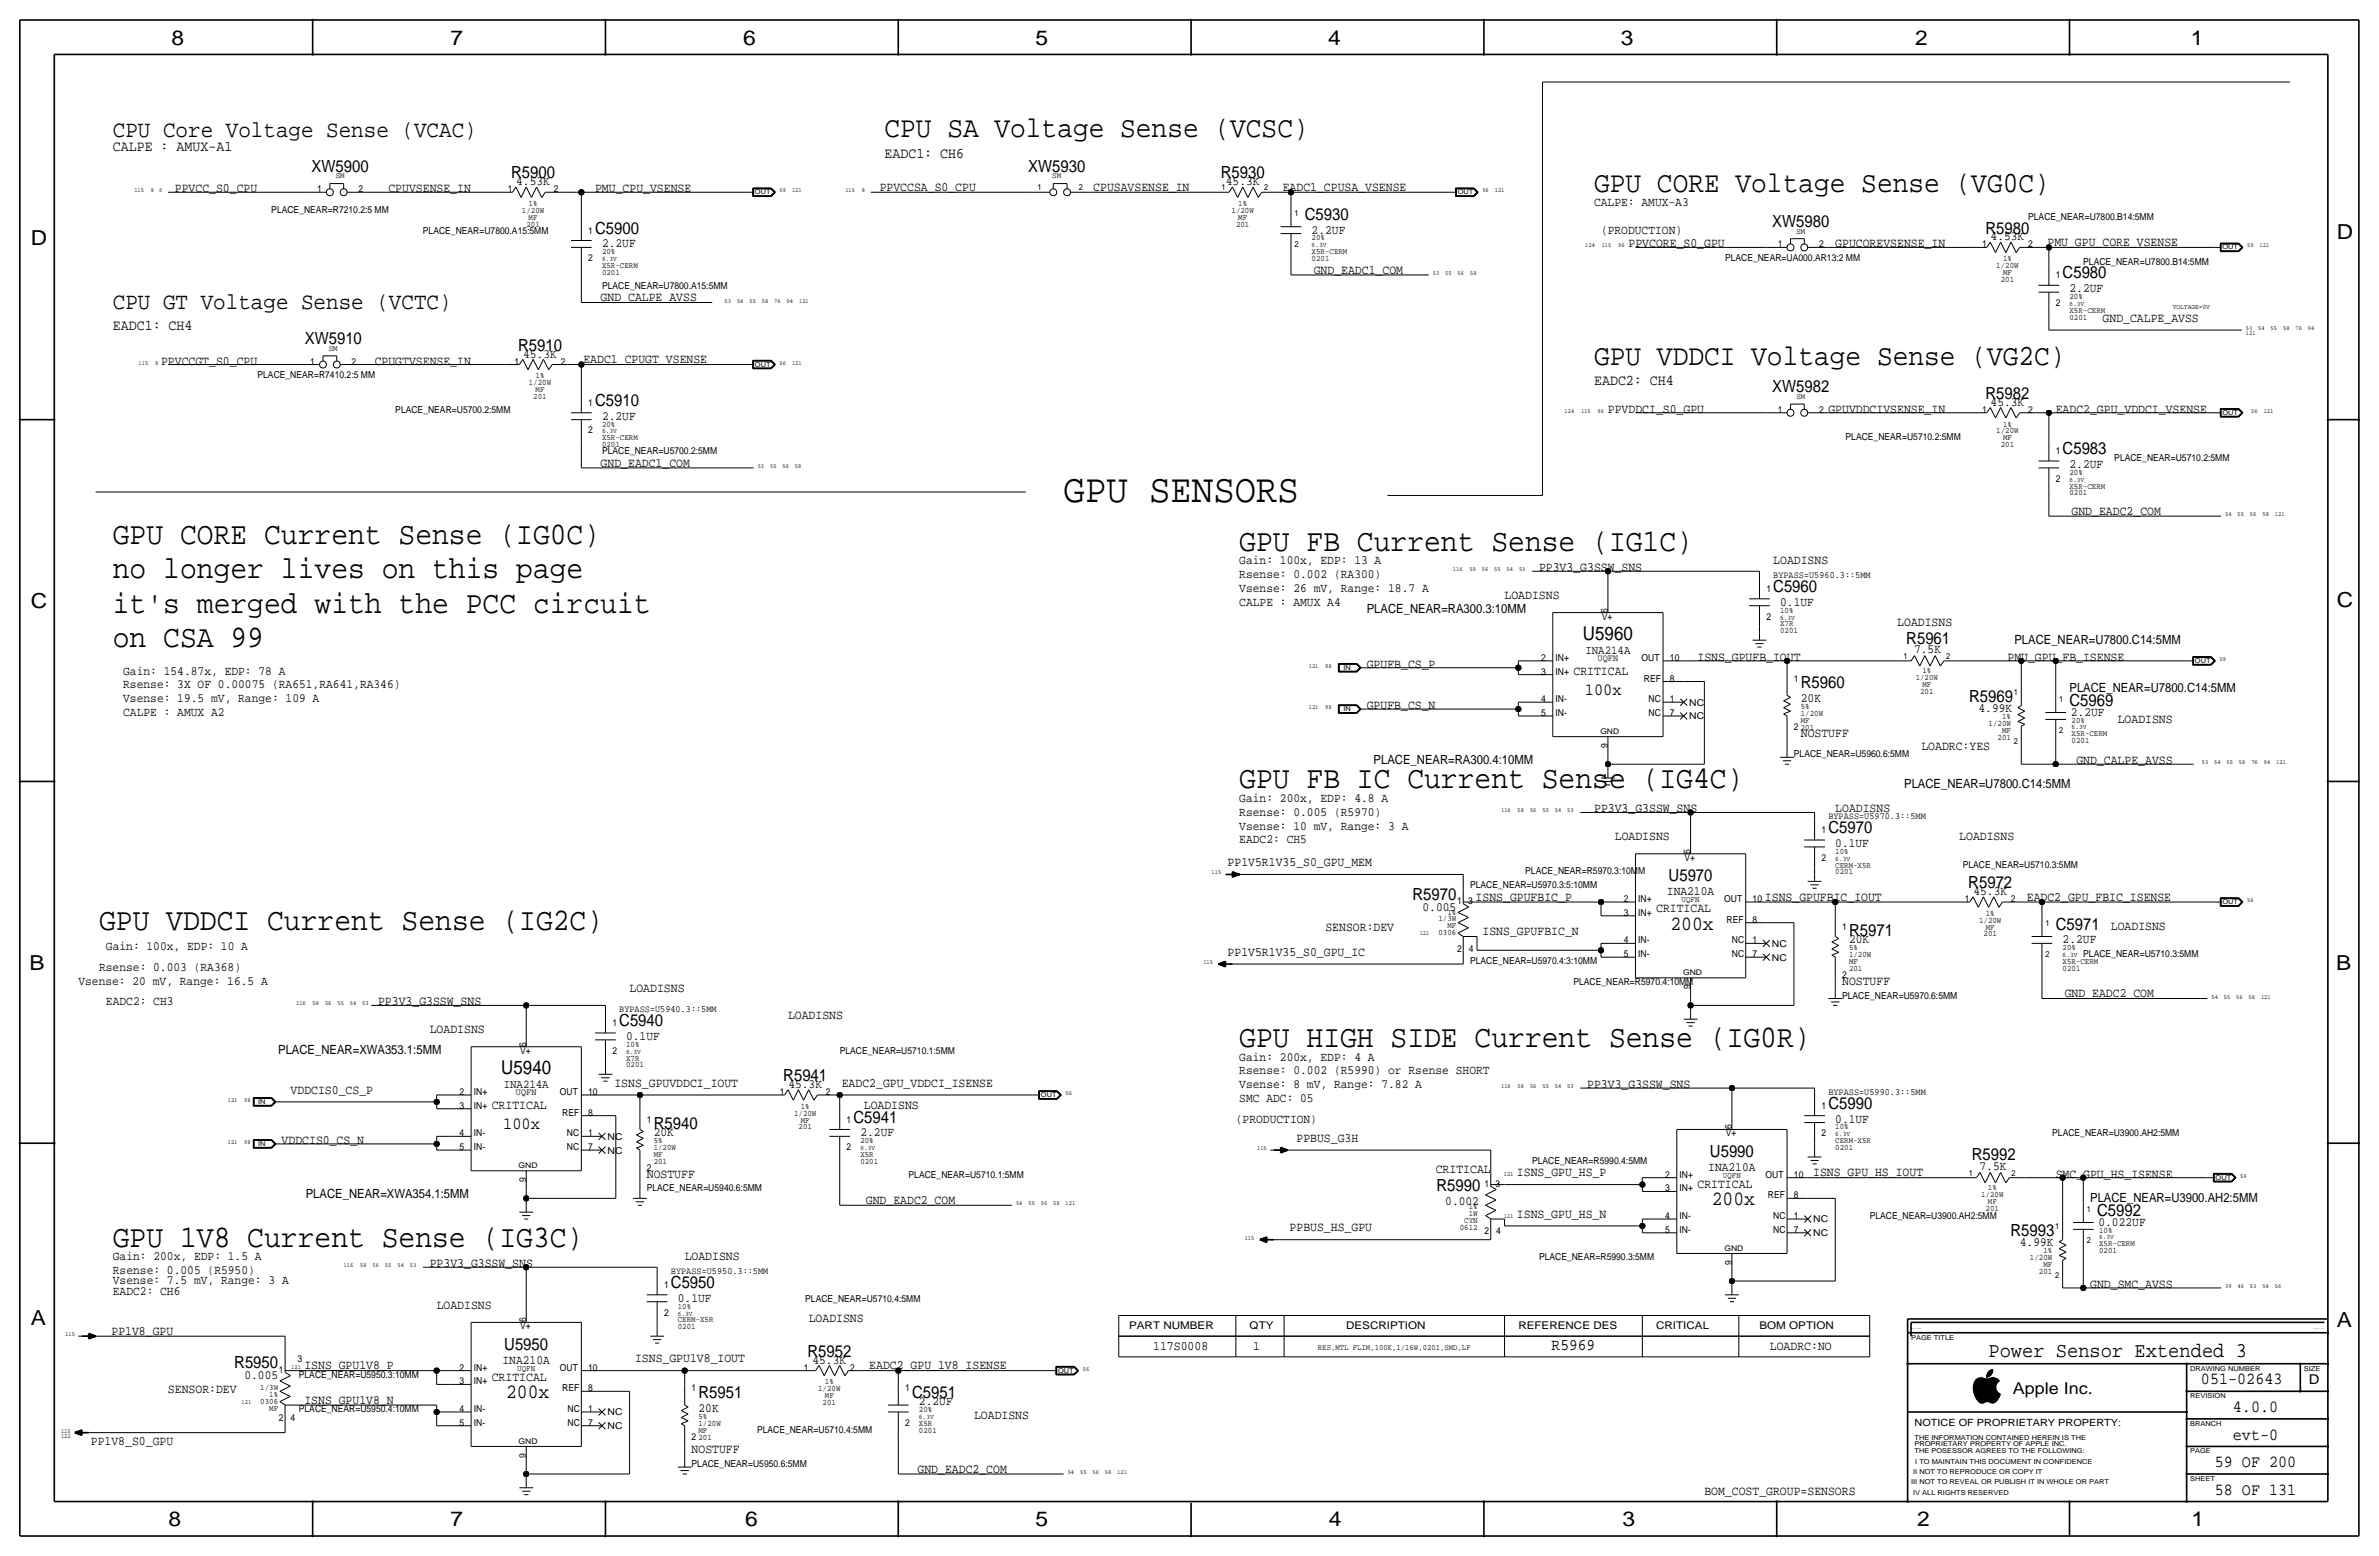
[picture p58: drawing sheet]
<svg xmlns="http://www.w3.org/2000/svg" width="877mm" height="574mm" viewBox="0 0 877 574" stroke-linecap="round" stroke-linejoin="round" font-family="sans-serif">
<defs><g id="words">
<text font-size="14.7" x="392.1" y="185.2">GPU SENSORS</text>
<g font-size="11.6">
<text x="41.6" y="200.4">GPU CORE Current Sense (IG0C)</text>
<text x="456.9" y="203">GPU FB Current Sense (IG1C)</text>
<text x="41.6" y="213.1">no longer lives on this page</text>
<text x="41.6" y="225.8">it's merged with the PCC circuit</text>
<text x="41.6" y="238.5">on CSA 99</text>
<text x="456.9" y="290.6">GPU FB IC Current Sense (IG4C)</text>
<text x="36.5" y="342.6">GPU VDDCI Current Sense (IG2C)</text>
<text x="456.9" y="385.8">GPU HIGH SIDE Current Sense (IG0R)</text>
<text x="41.6" y="459.5">GPU 1V8 Current Sense (IG3C)</text>
</g>
<g font-size="10.8">
<text x="326.1" y="50.5">CPU SA Voltage Sense (VCSC)</text>
<text x="587.7" y="70.9">GPU CORE Voltage Sense (VG0C)</text>
<text x="587.7" y="134.4">GPU VDDCI Voltage Sense (VG2C)</text>
</g>
<g font-size="8.6">
<text x="41.6" y="50.5">CPU Core Voltage Sense (VCAC)</text>
<text x="41.6" y="114">CPU GT Voltage Sense (VCTC)</text>
</g>
<text font-size="7.7" x="733.1" y="500.1">Power Sensor Extended 3</text>
<g font-size="7.6">
<text x="63.2" y="16.5">8</text>
<text x="166.1" y="16.5">7</text>
<text x="274" y="16.5">6</text>
<text x="381.7" y="16.5">5</text>
<text x="489.7" y="16.5">4</text>
<text x="597.6" y="16.5">3</text>
<text x="706.1" y="16.5">2</text>
<text x="807.7" y="16.5">1</text>
<text x="861.5" y="88.1">D</text>
<text x="11.4" y="90.4">D</text>
<text x="11.4" y="224.3">C</text>
<text x="861.5" y="223.8">C</text>
<text x="10.8" y="357.6">B</text>
<text x="861.3" y="357.4">B</text>
<text x="11.3" y="488.4">A</text>
<text x="861.5" y="489.2">A</text>
<text x="62.2" y="562.6">8</text>
<text x="166" y="562.6">7</text>
<text x="274.8" y="562.6">6</text>
<text x="381.7" y="562.6">5</text>
<text x="489.9" y="562.6">4</text>
<text x="598.1" y="562.6">3</text>
<text x="706.8" y="562.6">2</text>
<text x="807.9" y="562.6">1</text>
</g>
<g font-size="7.4">
<text x="615.8" y="342.6">200x</text>
<text x="631.1" y="444.2">200x</text>
<text x="186.6" y="515.4">200x</text>
</g>
<g font-size="7">
<text x="583.6" y="236">U5960</text>
<text x="184.8" y="396">U5940</text>
</g>
<g font-size="6.3">
<text x="584.3" y="256.3">100x</text>
<text x="185.6" y="416.3">100x</text>
</g>
<g font-size="6.2">
<text x="114.9" y="63.2">XW5900</text>
<text x="188.4" y="65.8">R5900</text>
<text x="379" y="63.2">XW5930</text>
<text x="450.1" y="65.8">R5930</text>
<text x="481" y="81">C5930</text>
<text x="653.4" y="83.6">XW5980</text>
<text x="219.4" y="86.1">C5900</text>
<text x="732" y="86.1">R5980</text>
<text x="760.4" y="102.6">C5980</text>
<text x="112.3" y="126.7">XW5910</text>
<text x="191" y="129.3">R5910</text>
<text x="219.4" y="149.6">C5910</text>
<text x="653.4" y="144.5">XW5982</text>
<text x="732" y="147.1">R5982</text>
<text x="760.4" y="167.4">C5983</text>
<text x="653.7" y="218.2">C5960</text>
<text x="702.8" y="237.2">R5961</text>
<text x="663.9" y="253.7">R5960</text>
<text x="725.9" y="258.6">R5969</text>
<text x="763" y="260.1">C5969</text>
<text x="674.1" y="307.1">C5970</text>
<text x="615.2" y="324.9">U5970</text>
<text x="725.7" y="327.4">R5972</text>
<text x="520.7" y="331.6">R5970</text>
<text x="681.7" y="345.2">R5971</text>
<text x="757.9" y="342.6">C5971</text>
<text x="228.3" y="378.2">C5940</text>
<text x="288.8" y="398.5">R5941</text>
<text x="314.7" y="413.8">C5941</text>
<text x="674.1" y="408.7">C5990</text>
<text x="241" y="416.3">R5940</text>
<text x="630.4" y="426.5">U5990</text>
<text x="726.9" y="427.7">R5992</text>
<text x="529.6" y="439">R5990</text>
<text x="773.1" y="448.1">C5992</text>
<text x="741.2" y="455.4">R5993</text>
<text x="247.3" y="474.7">C5950</text>
<text x="185.9" y="497.6">U5950</text>
<text x="297.7" y="500.1">R5952</text>
<text x="86.4" y="504.3">R5950</text>
<text x="257.5" y="515.4">R5951</text>
<text x="336.2" y="515.4">C5951</text>
<text x="811.4" y="510.3">051-02643</text>
<text x="823.2" y="520.4">4.0.0</text>
<text x="823.2" y="530.6">evt-0</text>
<text x="816.5" y="540.8">59 OF 200</text>
<text x="816.5" y="550.9">58 OF 131</text>
</g>
<g font-size="6">
<text x="572" y="497.6">R5969</text>
<text x="742.1" y="513.9">Apple Inc.</text>
</g>
<g font-size="5.5">
<text x="41.6" y="55.6">CALPE : AMUX-A1</text>
<text x="326.1" y="58.2">EADC1: CH6</text>
<text x="41.6" y="121.7">EADC1: CH4</text>
<text x="587.7" y="142">EADC2: CH4</text>
</g>
<text font-size="5" x="851.2" y="510.3">D</text>
<g font-size="4.7">
<text x="64.5" y="70.9">PPVCC_S0_CPU</text>
<text x="143.2" y="70.9">CPUVSENSE_IN</text>
<text x="190.3" y="68.3">4.53K</text>
<text x="219.4" y="70.9">PMU_CPU_VSENSE</text>
<text x="324.3" y="70.4">PPVCCSA_S0_CPU</text>
<text x="403.1" y="70.4">CPUSAVSENSE_IN</text>
<text x="451.9" y="68.3">45.3K</text>
<text x="472.9" y="70.4">EADC1_CPUSA_VSENSE</text>
<text x="587.7" y="75.9">CALPE: AMUX-A3</text>
<text x="483.6" y="86.1">2.2UF</text>
<text x="590.2" y="86.1">(PRODUCTION)</text>
<text x="733.9" y="88.6">4.53K</text>
<text x="221.9" y="91.2">2.2UF</text>
<text x="600.4" y="91.2">PPVCORE_S0_GPU</text>
<text x="676.6" y="91.2">GPUCOREVSENSE_IN</text>
<text x="754.8" y="90.7">PMU_GPU_CORE_VSENSE</text>
<text x="484.3" y="100.8">GND_EADC1_COM</text>
<text x="763" y="107.7">2.2UF</text>
<text x="221.4" y="111">GND_CALPE_AVSS</text>
<text x="775.2" y="118.6">GND_CALPE_AVSS</text>
<text x="192.8" y="131.8">45.3K</text>
<text x="59.4" y="134.4">PPVCCGT_S0_CPU</text>
<text x="138.1" y="134.4">CPUGTVSENSE_IN</text>
<text x="215.1" y="133.9">EADC1_CPUGT_VSENSE</text>
<text x="733.9" y="149.6">45.3K</text>
<text x="221.9" y="154.7">2.2UF</text>
<text x="592.8" y="152.1">PPVDDCI_S0_GPU</text>
<text x="674.1" y="152.1">GPUVDDCIVSENSE_IN</text>
<text x="757.9" y="152.2">EADC2_GPU_VDDCI_VSENSE</text>
<text x="221.4" y="172">GND_EADC1_COM</text>
<text x="763" y="172.5">2.2UF</text>
<text x="763.7" y="189.7">GND_EADC2_COM</text>
<text x="456.9" y="208">Gain: 100x, EDP: 13 A</text>
<text x="653.7" y="208">LOADISNS</text>
<text x="456.9" y="213.1">Rsense: 0.002 (RA300)</text>
<text x="567.4" y="210.6">PP3V3_G3SSW_SNS</text>
<text x="456.9" y="218.2">Vsense: 26 mV, Range: 18.7 A</text>
<text x="554.7" y="220.7">LOADISNS</text>
<text x="456.9" y="223.3">CALPE : AMUX A4</text>
<text x="503.9" y="225.8">PLACE_NEAR=RA300.3:10MM</text>
<text x="656.3" y="223.3">0.1UF</text>
<text x="699.5" y="230.9">LOADISNS</text>
<text x="742.6" y="237.2">PLACE_NEAR=U7800.C14:5MM</text>
<text x="625.8" y="243.6">ISNS_GPUFB_IOUT</text>
<text x="705.7" y="240.8">7.5K</text>
<text x="740.1" y="243.6">PMU_GPU_FB_ISENSE</text>
<text x="45.4" y="248.7">Gain: 154.87x, EDP: 78 A</text>
<text x="503.9" y="246.1">GPUFB_CS_P</text>
<text x="580.1" y="248.7">CRITICAL</text>
<text x="45.4" y="253.7">Rsense: 3X OF 0.00075 (RA651,RA641,RA346)</text>
<text x="763" y="255">PLACE_NEAR=U7800.C14:5MM</text>
<text x="45.4" y="258.8">Vsense: 19.5 mV, Range: 109 A</text>
<text x="45.4" y="263.9">CALPE : AMUX A2</text>
<text x="503.9" y="261.4">GPUFB_CS_N</text>
<text x="663.9" y="258.8">20K</text>
<text x="729.4" y="262.4">4.99K</text>
<text x="763.5" y="263.9">2.2UF</text>
<text x="780.7" y="266.4">LOADISNS</text>
<text x="663.9" y="271.5">NOSTUFF</text>
<text x="506.4" y="281.7">PLACE_NEAR=RA300.4:10MM</text>
<text x="708.4" y="276.6">LOADRC:YES</text>
<text x="765.5" y="281.7">GND_CALPE_AVSS</text>
<text x="702" y="290.6">PLACE_NEAR=U7800.C14:5MM</text>
<text x="456.9" y="295.7">Gain: 200x, EDP: 4.8 A</text>
<text x="587.7" y="299.5">PP3V3_G3SSW_SNS</text>
<text x="676.6" y="299.5">LOADISNS</text>
<text x="456.9" y="305.8">Vsense: 10 mV, Range: 3 A</text>
<text x="456.9" y="300.7">Rsense: 0.005 (R5970)</text>
<text x="456.9" y="310.9">EADC2: CH5</text>
<text x="595.3" y="309.6">LOADISNS</text>
<text x="722.3" y="309.6">LOADISNS</text>
<text x="676.6" y="312.2">0.1UF</text>
<text x="452.6" y="319.3">PP1V5R1V35_S0_GPU_MEM</text>
<text x="614.5" y="329.9">INA210A</text>
<text x="727.5" y="329.9">45.3K</text>
<text x="524.4" y="335.6">0.005</text>
<text x="544" y="332">ISNS_GPUFBIC_P</text>
<text x="650.7" y="332">ISNS_GPUFBIC_IOUT</text>
<text x="747.2" y="332">EADC2_GPU_FBIC_ISENSE</text>
<text x="610.6" y="336.3">CRITICAL</text>
<text x="488.6" y="343.3">SENSOR:DEV</text>
<text x="546.6" y="344.7">ISNS_GPUFBIC_N</text>
<text x="681.7" y="347.7">20K</text>
<text x="760.4" y="347.7">2.2UF</text>
<text x="778.2" y="342.6">LOADISNS</text>
<text x="39.1" y="350.3">Gain: 100x, EDP: 10 A</text>
<text x="452.6" y="352.3">PP1V5R1V35_S0_GPU_IC</text>
<text x="36.5" y="357.9">Rsense: 0.003 (RA368)</text>
<text x="28.9" y="363">Vsense: 20 mV, Range: 16.5 A</text>
<text x="232.1" y="365.5">LOADISNS</text>
<text x="679.1" y="363">NOSTUFF</text>
<text x="39.1" y="370.6">EADC2: CH3</text>
<text x="139.4" y="370.6">PP3V3_G3SSW_SNS</text>
<text x="761.2" y="367.5">GND_EADC2_COM</text>
<text x="290.5" y="375.7">LOADISNS</text>
<text x="158.4" y="380.7">LOADISNS</text>
<text x="230.8" y="383.3">0.1UF</text>
<text x="102.6" y="388.4">PLACE_NEAR=XWA353.1:5MM</text>
<text x="456.9" y="390.9">Gain: 200x, EDP: 4 A</text>
<text x="456.9" y="396">Rsense: 0.002 (R5990) or Rsense SHORT</text>
<text x="226.5" y="400.6">ISNS_GPUVDDCI_IOUT</text>
<text x="290.6" y="401.1">45.3K</text>
<text x="310.3" y="400.6">EADC2_GPU_VDDCI_ISENSE</text>
<text x="456.9" y="401.1">Vsense: 8 mV, Range: 7.82 A</text>
<text x="585.2" y="401.1">PP3V3_G3SSW_SNS</text>
<text x="107.1" y="403.1">VDDCIS0_CS_P</text>
<text x="456.9" y="406.1">SMC ADC: 05</text>
<text x="181.3" y="408.7">CRITICAL</text>
<text x="318.5" y="408.7">LOADISNS</text>
<text x="455.6" y="413.8">(PRODUCTION)</text>
<text x="676.6" y="413.8">0.1UF</text>
<text x="241" y="418.8">20K</text>
<text x="317.2" y="418.8">2.2UF</text>
<text x="103.8" y="421.6">VDDCIS0_CS_N</text>
<text x="478" y="420.9">PPBUS_G3H</text>
<text x="629.8" y="431.5">INA210A</text>
<text x="729.8" y="431.3">7.5K</text>
<text x="238.5" y="434.1">NOSTUFF</text>
<text x="529.3" y="432.2">CRITICAL</text>
<text x="559.3" y="433.6">ISNS_GPU_HS_P</text>
<text x="625.8" y="437.9">CRITICAL</text>
<text x="668.5" y="433.6">ISNS_GPU_HS_IOUT</text>
<text x="757.9" y="434.1">SMC_GPU_HS_ISENSE</text>
<text x="112.7" y="441.7">PLACE_NEAR=XWA354.1:5MM</text>
<text x="319.2" y="443.7">GND_EADC2_COM</text>
<text x="770.6" y="443">PLACE_NEAR=U3900.AH2:5MM</text>
<text x="532.8" y="444.1">0.002</text>
<text x="559.3" y="448.8">ISNS_GPU_HS_N</text>
<text x="475.4" y="453.9">PPBUS_HS_GPU</text>
<text x="773.6" y="451.9">0.022UF</text>
<text x="744.7" y="459.2">4.99K</text>
<text x="41.6" y="464.6">Gain: 200x, EDP: 1.5 A</text>
<text x="158.4" y="467.1">PP3V3_G3SSW_SNS</text>
<text x="252.4" y="464.6">LOADISNS</text>
<text x="41.6" y="473.5">Vsense: 7.5 mV, Range: 3 A</text>
<text x="41.6" y="469.6">Rsense: 0.005 (R5950)</text>
<text x="41.6" y="477.3">EADC2: CH6</text>
<text x="249.9" y="479.8">0.1UF</text>
<text x="770.6" y="474.7">GND_SMC_AVSS</text>
<text x="161" y="482.3">LOADISNS</text>
<text x="41.1" y="492">PP1V8_GPU</text>
<text x="298.1" y="487.4">LOADISNS</text>
<text x="425.2" y="497.6">117S0008</text>
<text x="462" y="497.6">1</text>
<text x="652.5" y="497.6">LOADRC:NO</text>
<text x="185.3" y="502.7">INA210A</text>
<text x="234.1" y="502.2">ISNS_GPU1V8_IOUT</text>
<text x="299.5" y="502.7">45.3K</text>
<text x="90.1" y="508.4">0.005</text>
<text x="112.2" y="504.7">ISNS_GPU1V8_P</text>
<text x="181.3" y="509">CRITICAL</text>
<text x="320.5" y="504.7">EADC2_GPU_1V8_ISENSE</text>
<text x="61.9" y="513.5">SENSOR:DEV</text>
<text x="112.2" y="517.4">ISNS_GPU1V8_N</text>
<text x="257.5" y="520.4">20K</text>
<text x="338.8" y="517.9">2.2UF</text>
<text x="359.1" y="523">LOADISNS</text>
<text x="33.5" y="532.6">PP1V8_S0_GPU</text>
<text x="255" y="535.7">NOSTUFF</text>
<text x="338.3" y="542.8">GND_EADC2_COM</text>
<text x="628.3" y="550.9">BOM_COST_GROUP=SENSORS</text>
</g>
<g font-size="4.4">
<text x="584.5" y="241">INA214A</text>
<text x="185.7" y="401.1">INA214A</text>
</g>
<g font-size="3.9">
<text x="416.3" y="490">PART NUMBER</text>
<text x="460.7" y="490">QTY</text>
<text x="496.3" y="490">DESCRIPTION</text>
<text x="559.8" y="490">REFERENCE DES</text>
<text x="610.6" y="490">CRITICAL</text>
<text x="648.7" y="490">BOM OPTION</text>
</g>
<text font-size="3.7" x="705.8" y="525.5">NOTICE OF PROPRIETARY PROPERTY:</text>
<g font-size="3.5">
<text x="116.9" y="70.9">1</text>
<text x="132.2" y="70.9">2</text>
<text x="187.2" y="70.9">1</text>
<text x="204.2" y="70.9">2</text>
<text x="100" y="78.5">PLACE_NEAR=R7210.2:5 MM</text>
<text x="747.7" y="81">PLACE_NEAR=U7800.B14:5MM</text>
<text x="155.9" y="86.1">PLACE_NEAR=U7800.A15:5MM</text>
<text x="216.9" y="86.1">1</text>
<text x="655.4" y="91.2">1</text>
<text x="670.6" y="91.2">2</text>
<text x="730.7" y="91.2">1</text>
<text x="747.7" y="91.2">2</text>
<text x="216.9" y="96.3">2</text>
<text x="636" y="96.3">PLACE_NEAR=UA000.AR13:2 MM</text>
<text x="768" y="97.5">PLACE_NEAR=U7800.B14:5MM</text>
<text x="221.9" y="106.4">PLACE_NEAR=U7800.A15:5MM</text>
<text x="757.9" y="102.6">1</text>
<text x="757.9" y="112.8">2</text>
<text x="114.4" y="134.4">1</text>
<text x="129.6" y="134.4">2</text>
<text x="189.7" y="134.4">1</text>
<text x="206.7" y="134.4">2</text>
<text x="94.9" y="139.4">PLACE_NEAR=R7410.2:5 MM</text>
<text x="216.9" y="149.6">1</text>
<text x="145.7" y="152.1">PLACE_NEAR=U5700.2:5MM</text>
<text x="655.4" y="152.1">1</text>
<text x="670.6" y="152.1">2</text>
<text x="730.7" y="152.1">1</text>
<text x="747.7" y="152.1">2</text>
<text x="216.9" y="159.8">2</text>
<text x="221.9" y="167.4">PLACE_NEAR=U5700.2:5MM</text>
<text x="680.4" y="162.3">PLACE_NEAR=U5710.2:5MM</text>
<text x="757.9" y="167.4">1</text>
<text x="779.5" y="169.9">PLACE_NEAR=U5710.2:5MM</text>
<text x="757.9" y="177.5">2</text>
<text x="653.7" y="213.1">BYPASS=U5960.3::5MM</text>
<text x="651.2" y="218.2">1</text>
<text x="592.8" y="225.8" transform="rotate(-90 592.8 225.8)">6</text>
<text x="590.6" y="228.3">V+</text>
<text x="651.2" y="228.3">2</text>
<text x="568.2" y="243.6">2</text>
<text x="573.5" y="243.6">IN+</text>
<text x="589" y="243.6">UQFN</text>
<text x="605.2" y="243.6">OUT</text>
<text x="615.6" y="243.6">10</text>
<text x="568.2" y="248.7">3</text>
<text x="573.5" y="248.7">IN+</text>
<text x="606" y="251.2">REF</text>
<text x="615.6" y="251.2">8</text>
<text x="661.4" y="251.2">1</text>
<text x="568.2" y="263.9">5</text>
<text x="568.2" y="258.8">4</text>
<text x="573.5" y="263.9">IN-</text>
<text x="573.5" y="258.8">IN-</text>
<text x="607.8" y="263.9">NC</text>
<text x="607.8" y="258.8">NC</text>
<text x="615.6" y="263.9">7</text>
<text x="615.6" y="258.8">1</text>
<text x="622.8" y="260.1">NC</text>
<text x="622.8" y="265.2">NC</text>
<text x="661.4" y="269">2</text>
<text x="592.8" y="275.8" transform="rotate(-90 592.8 275.8)">9</text>
<text x="661.4" y="279.1">PLACE_NEAR=U5960.6:5MM</text>
<text x="674.1" y="302">BYPASS=U5970.3::5MM</text>
<text x="671.5" y="307.1">1</text>
<text x="621" y="317.2">V+</text>
<text x="623.3" y="314.7" transform="rotate(-90 623.3 314.7)">6</text>
<text x="671.5" y="317.2">2</text>
<text x="562.3" y="322.3">PLACE_NEAR=R5970.3:10MM</text>
<text x="723.6" y="319.8">PLACE_NEAR=U5710.3:5MM</text>
<text x="542" y="327.4">PLACE_NEAR=U5970.3:5:10MM</text>
<text x="537.2" y="333.3">1</text>
<text x="541.2" y="333.3">3</text>
<text x="598.7" y="332.5">2</text>
<text x="604" y="332.5">IN+</text>
<text x="635.7" y="332.5">OUT</text>
<text x="646.1" y="332.5">10</text>
<text x="724.4" y="332.5">1</text>
<text x="741.4" y="332.5">2</text>
<text x="598.7" y="337.6">3</text>
<text x="604" y="337.6">IN+</text>
<text x="636.5" y="340.1">REF</text>
<text x="646.1" y="340.1">8</text>
<text x="598.7" y="347.7">4</text>
<text x="604" y="347.7">IN-</text>
<text x="638.5" y="347.7">NC</text>
<text x="646.1" y="347.7">1</text>
<text x="679.1" y="342.6">1</text>
<text x="537.2" y="350.9">2</text>
<text x="541.5" y="350.9">4</text>
<text x="598.7" y="352.8">5</text>
<text x="604" y="352.8">IN-</text>
<text x="638.5" y="352.8">NC</text>
<text x="646.1" y="352.8">7</text>
<text x="653.2" y="349">NC</text>
<text x="768" y="352.8">PLACE_NEAR=U5710.3:5MM</text>
<text x="542" y="355.3">PLACE_NEAR=U5970.4:3:10MM</text>
<text x="653.2" y="354.1">NC</text>
<text x="580.1" y="363">PLACE_NEAR=R5970.4:10MM</text>
<text x="623.3" y="364.7" transform="rotate(-90 623.3 364.7)">9</text>
<text x="679.1" y="360.4">2</text>
<text x="679.1" y="368">PLACE_NEAR=U5970.6:5MM</text>
<text x="228.3" y="373.1">BYPASS=U5940.3::5MM</text>
<text x="225.8" y="378.2">1</text>
<text x="191.8" y="388.4">V+</text>
<text x="194" y="385.8" transform="rotate(-90 194 385.8)">6</text>
<text x="225.8" y="388.4">2</text>
<text x="309.6" y="388.4">PLACE_NEAR=U5710.1:5MM</text>
<text x="169.4" y="403.6">2</text>
<text x="174.7" y="403.6">IN+</text>
<text x="190.2" y="403.6">UQFN</text>
<text x="206.4" y="403.7">OUT</text>
<text x="216.9" y="403.6">10</text>
<text x="287.5" y="403.6">1</text>
<text x="304.5" y="403.6">2</text>
<text x="674.1" y="403.6">BYPASS=U5990.3::5MM</text>
<text x="169.4" y="408.7">3</text>
<text x="174.7" y="408.7">IN+</text>
<text x="207.3" y="411.2">REF</text>
<text x="216.9" y="411.2">8</text>
<text x="238.5" y="413.8">1</text>
<text x="312.1" y="413.8">1</text>
<text x="671.5" y="408.7">1</text>
<text x="169.4" y="418.8">4</text>
<text x="174.7" y="418.8">IN-</text>
<text x="209" y="418.8">NC</text>
<text x="216.9" y="418.8">1</text>
<text x="636.3" y="418.8">V+</text>
<text x="638.5" y="416.3" transform="rotate(-90 638.5 416.3)">6</text>
<text x="671.5" y="418.8">2</text>
<text x="756.6" y="418.8">PLACE_NEAR=U3900.AH2:5MM</text>
<text x="169.4" y="423.9">5</text>
<text x="174.7" y="423.9">IN-</text>
<text x="209" y="423.9">NC</text>
<text x="216.9" y="423.9">7</text>
<text x="224" y="425.2">NC</text>
<text x="224" y="420.1">NC</text>
<text x="312.1" y="423.9">2</text>
<text x="238.5" y="431.5">2</text>
<text x="564.8" y="429">PLACE_NEAR=R5990.4:5MM</text>
<text x="194" y="435.8" transform="rotate(-90 194 435.8)">9</text>
<text x="335" y="434.1">PLACE_NEAR=U5710.1:5MM</text>
<text x="547.3" y="437.5">1</text>
<text x="551.4" y="437.5">3</text>
<text x="613.9" y="434.1">2</text>
<text x="619.2" y="434.1">IN+</text>
<text x="650.9" y="434.1">OUT</text>
<text x="661.4" y="434.1">10</text>
<text x="238.5" y="439.2">PLACE_NEAR=U5940.6:5MM</text>
<text x="613.9" y="439.2">3</text>
<text x="619.2" y="439.2">IN+</text>
<text x="651.8" y="441.7">REF</text>
<text x="661.4" y="441.7">8</text>
<text x="613.9" y="449.3">4</text>
<text x="619.2" y="449.3">IN-</text>
<text x="653.8" y="449.3">NC</text>
<text x="661.4" y="449.3">1</text>
<text x="689.3" y="449.3">PLACE_NEAR=U3900.AH2:5MM</text>
<text x="547.3" y="455">2</text>
<text x="551.6" y="455">4</text>
<text x="613.9" y="454.4">5</text>
<text x="619.2" y="454.4">IN-</text>
<text x="653.8" y="454.4">NC</text>
<text x="661.4" y="454.4">7</text>
<text x="668.5" y="455.7">NC</text>
<text x="668.5" y="450.6">NC</text>
<text x="567.4" y="464.6">PLACE_NEAR=R5990.3:5MM</text>
<text x="638.5" y="466.3" transform="rotate(-90 638.5 466.3)">9</text>
<text x="247.3" y="469.6">BYPASS=U5950.3::5MM</text>
<text x="244.8" y="474.7">1</text>
<text x="296.9" y="479.8">PLACE_NEAR=U5710.4:5MM</text>
<text x="244.8" y="484.9">2</text>
<text x="191.8" y="490">V+</text>
<text x="194" y="487.4" transform="rotate(-90 194 487.4)">6</text>
<text x="109.7" y="502.2">3</text>
<text x="102.8" y="506.1">1</text>
<text x="110.2" y="507.7">PLACE_NEAR=U5950.3:10MM</text>
<text x="169.4" y="505.2">2</text>
<text x="174.7" y="505.2">IN+</text>
<text x="206.4" y="505.3">OUT</text>
<text x="216.9" y="505.2">10</text>
<text x="296.4" y="505.2">1</text>
<text x="313.4" y="505.2">2</text>
<text x="169.4" y="510.3">3</text>
<text x="174.7" y="510.3">IN+</text>
<text x="207.3" y="512.8">REF</text>
<text x="216.9" y="512.8">8</text>
<text x="255" y="512.8">1</text>
<text x="333.7" y="512.8">1</text>
<text x="110.2" y="520.4">PLACE_NEAR=U5950.4:10MM</text>
<text x="169.4" y="520.4">4</text>
<text x="174.7" y="520.4">IN-</text>
<text x="209.3" y="520.4">NC</text>
<text x="216.9" y="520.4">1</text>
<text x="224" y="521.7">NC</text>
<text x="102.8" y="523.6">2</text>
<text x="107.1" y="523.6">4</text>
<text x="169.4" y="525.5">5</text>
<text x="174.7" y="525.5">IN-</text>
<text x="209.3" y="525.5">NC</text>
<text x="216.9" y="525.5">7</text>
<text x="224" y="526.8">NC</text>
<text x="333.7" y="525.5">2</text>
<text x="255" y="530.6">2</text>
<text x="279.1" y="528.1">PLACE_NEAR=U5710.4:5MM</text>
<text x="194" y="537.4" transform="rotate(-90 194 537.4)">9</text>
<text x="255" y="540.8">PLACE_NEAR=U5950.6:5MM</text>
</g>
<g font-size="3.1">
<text x="123.8" y="65.8">SM</text>
<text x="387.9" y="65.8">SM</text>
<text x="382.5" y="70.1">1</text>
<text x="397.7" y="70.1">2</text>
<text x="450.3" y="70.1">1</text>
<text x="466" y="70.1">2</text>
<text x="194.9" y="75.9">1%</text>
<text x="456.5" y="75.9">1%</text>
<text x="192.4" y="78.5">1/20W</text>
<text x="194.1" y="83.6">201</text>
<text x="194.9" y="81">MF</text>
<text x="454" y="78.5">1/20W</text>
<text x="455.7" y="83.6">201</text>
<text x="456.5" y="81">MF</text>
<text x="477.2" y="79.8">1</text>
<text x="483.6" y="88.6">20%</text>
<text x="662.3" y="86.1">SM</text>
<text x="221.9" y="93.7">20%</text>
<text x="477.2" y="91.2">2</text>
<text x="483.6" y="93.7">X5R-CERM</text>
<text x="221.9" y="98.8">X5R-CERM</text>
<text x="221.9" y="101.3">0201</text>
<text x="483.6" y="96.3">0201</text>
<text x="736" y="98.8">1/20W</text>
<text x="738.5" y="96.3">1%</text>
<text x="738.5" y="101.3">MF</text>
<text x="737.6" y="103.9">201</text>
<text x="763" y="110.2">20%</text>
<text x="763" y="115.3">X5R-CERM</text>
<text x="763" y="117.9">0201</text>
<text x="121.2" y="129.3">SM</text>
<text x="195" y="142">1/20W</text>
<text x="197.4" y="139.4">1%</text>
<text x="196.6" y="147.1">201</text>
<text x="197.4" y="144.5">MF</text>
<text x="662.3" y="147.1">SM</text>
<text x="221.9" y="157.2">20%</text>
<text x="736" y="159.8">1/20W</text>
<text x="738.5" y="157.2">1%</text>
<text x="221.9" y="164.8">0201</text>
<text x="221.9" y="162.3">X5R-CERM</text>
<text x="737.6" y="164.8">201</text>
<text x="738.5" y="162.3">MF</text>
<text x="763" y="175">20%</text>
<text x="763" y="182.6">0201</text>
<text x="763" y="180.1">X5R-CERM</text>
<text x="656.3" y="225.8">10%</text>
<text x="656.3" y="230.9">X7R</text>
<text x="656.3" y="233.4">0201</text>
<text x="701.7" y="242.8">1</text>
<text x="717.5" y="242.8">2</text>
<text x="706.3" y="250.7">1/20W</text>
<text x="708.7" y="248.2">1%</text>
<text x="707.9" y="255.8">201</text>
<text x="708.7" y="253.2">MF</text>
<text x="742.4" y="256.3">1</text>
<text x="663.9" y="261.4">5%</text>
<text x="663.9" y="263.9">1/20W</text>
<text x="759.2" y="258.8">1</text>
<text x="663.9" y="266.4">MF</text>
<text x="663.9" y="269">201</text>
<text x="733.1" y="267.7">1/20W</text>
<text x="738.1" y="265.2">1%</text>
<text x="763.7" y="266.4">20%</text>
<text x="736.4" y="272.8">201</text>
<text x="738.1" y="270.3">MF</text>
<text x="742.4" y="274.1">2</text>
<text x="759.2" y="270.3">2</text>
<text x="763.7" y="271.3">X5R-CERM</text>
<text x="763.7" y="273.8">0201</text>
<text x="676.6" y="314.7">10%</text>
<text x="676.6" y="322.3">0201</text>
<text x="676.6" y="319.8">CERM-X5R</text>
<text x="620" y="332.5">UQFN</text>
<text x="530.3" y="339.6">1/3W</text>
<text x="533.6" y="337.1">1%</text>
<text x="729.6" y="340.1">1/20W</text>
<text x="732.1" y="337.6">1%</text>
<text x="754.1" y="341.4">1</text>
<text x="530.3" y="344.7">0306</text>
<text x="533.6" y="342.2">MF</text>
<text x="731.3" y="345.2">201</text>
<text x="732.1" y="342.6">MF</text>
<text x="681.7" y="350.3">5%</text>
<text x="681.7" y="352.8">1/20W</text>
<text x="754.1" y="352.8">2</text>
<text x="760.4" y="350.3">20%</text>
<text x="681.7" y="357.9">201</text>
<text x="681.7" y="355.3">MF</text>
<text x="760.4" y="357.9">0201</text>
<text x="760.4" y="355.3">X5R-CERM</text>
<text x="230.8" y="385.8">10%</text>
<text x="230.8" y="390.9">X7R</text>
<text x="230.8" y="393.4">0201</text>
<text x="292.8" y="411.2">1/20W</text>
<text x="295.2" y="408.7">1%</text>
<text x="295.2" y="413.8">MF</text>
<text x="294.4" y="416.3">201</text>
<text x="676.6" y="416.3">10%</text>
<text x="241" y="421.4">5%</text>
<text x="241" y="423.9">1/20W</text>
<text x="317.2" y="421.4">20%</text>
<text x="676.6" y="423.9">0201</text>
<text x="676.6" y="421.4">CERM-X5R</text>
<text x="241" y="426.5">MF</text>
<text x="241" y="429">201</text>
<text x="317.2" y="429">0201</text>
<text x="317.2" y="426.5">X5R</text>
<text x="635.2" y="434.1">UQFN</text>
<text x="725.9" y="433.3">1</text>
<text x="741.6" y="433.3">2</text>
<text x="730.4" y="441.2">1/20W</text>
<text x="732.9" y="438.7">1%</text>
<text x="732.9" y="443.7">MF</text>
<text x="541.5" y="445.6">1%</text>
<text x="541.5" y="448.1">1W</text>
<text x="732" y="446.3">201</text>
<text x="769.3" y="446.8">1</text>
<text x="538.2" y="453.2">0612</text>
<text x="539.8" y="450.6">CYN</text>
<text x="757.6" y="453.1">1</text>
<text x="773.9" y="454.4">10%</text>
<text x="769.3" y="458.2">2</text>
<text x="773.9" y="461.8">0201</text>
<text x="773.9" y="459.2">X5R-CERM</text>
<text x="748.4" y="464.6">1/20W</text>
<text x="753.3" y="467.1">MF</text>
<text x="753.3" y="462">1%</text>
<text x="751.7" y="469.6">201</text>
<text x="757.6" y="470.9">2</text>
<text x="249.9" y="482.3">10%</text>
<text x="249.9" y="487.4">CERM-X5R</text>
<text x="249.9" y="490">0201</text>
<text x="190.7" y="505.2">UQFN</text>
<text x="96" y="512.4">1/3W</text>
<text x="99.3" y="514.9">1%</text>
<text x="301.6" y="512.8">1/20W</text>
<text x="304.1" y="510.3">1%</text>
<text x="304.1" y="515.4">MF</text>
<text x="96" y="517.4">0306</text>
<text x="99.3" y="520">MF</text>
<text x="303.3" y="517.9">201</text>
<text x="338.8" y="520.4">20%</text>
<text x="257.5" y="523">5%</text>
<text x="257.5" y="525.5">1/20W</text>
<text x="338.8" y="525.5">X5R</text>
<text x="257.5" y="528.1">MF</text>
<text x="257.5" y="530.6">201</text>
<text x="338.8" y="528.1">0201</text>
</g>
<text font-size="3" x="485.9" y="497.6">RES,MTL FLIM,100K,1/16W,0201,SMD,LF</text>
<g font-size="2.9">
<text x="590" y="270.6">GND</text>
<text x="620.5" y="359.5">GND</text>
<text x="191.2" y="430.6">GND</text>
<text x="635.7" y="461.1">GND</text>
<text x="191.2" y="532.2">GND</text>
</g>
<g font-size="2.6">
<text x="483.6" y="91.2">6.3V</text>
<text x="221.9" y="96.3">6.3V</text>
<text x="763" y="112.8">6.3V</text>
<text x="801.1" y="114">VOLTAGE=0V</text>
<text x="221.9" y="159.8">6.3V</text>
<text x="763" y="177.5">6.3V</text>
<text x="656.3" y="228.3">6.3V</text>
<text x="763.7" y="268.7">6.3V</text>
<text x="676.6" y="317.2">6.3V</text>
<text x="760.4" y="352.8">6.3V</text>
<text x="230.8" y="388.4">6.3V</text>
<text x="676.6" y="418.8">6.3V</text>
<text x="317.2" y="423.9">6.3V</text>
<text x="773.9" y="456.7">6.3V</text>
<text x="249.9" y="484.9">6.3V</text>
<text x="338.8" y="523">6.3V</text>
</g>
<g font-size="2.5">
<text x="278.3" y="71.6">OUT</text>
<text x="537.4" y="71.6">OUT</text>
<text x="819.4" y="91.9">OUT</text>
<text x="278.3" y="135.1">OUT</text>
<text x="819.4" y="152.9">OUT</text>
<text x="809.2" y="244.3">OUT</text>
<text x="495.2" y="246.9">IN</text>
<text x="495.2" y="262.1">IN</text>
<text x="819.4" y="333.2">OUT</text>
<text x="95.2" y="406.9">IN</text>
<text x="383.7" y="404.4">OUT</text>
<text x="95.2" y="422.4">IN</text>
<text x="816.8" y="434.8">OUT</text>
<text x="704.5" y="493.8">PAGE TITLE</text>
<text x="390.1" y="506">OUT</text>
<text x="807.4" y="505.2">DRAWING NUMBER</text>
<text x="849.3" y="505.2">SIZE</text>
<text x="807.4" y="515.4">REVISION</text>
<text x="807.4" y="525.5">BRANCH</text>
<text x="705.8" y="533.1">PROPRIETARY PROPERTY OF APPLE INC.</text>
<text x="705.8" y="530.6">THE INFORMATION CONTAINED HEREIN IS THE</text>
<text x="705.8" y="535.7">THE POSESSOR AGREES TO THE FOLLOWING:</text>
<text x="706.1" y="539.5">I TO MAINTAIN THIS DOCUMENT IN CONFIDENCE</text>
<text x="807.4" y="535.7">PAGE</text>
<text x="705.3" y="543.3">II NOT TO REPRODUCE OR COPY IT</text>
<text x="807.4" y="545.8">SHEET</text>
<text x="704.5" y="547.1">III NOT TO REVEAL OR PUBLISH IT IN WHOLE OR PART</text>
<text x="705.3" y="550.9">IV ALL RIGHTS RESERVED</text>
</g>
<g font-size="2.3">
<text x="49.5" y="70.9">115</text>
<text x="55.6" y="70.9">8</text>
<text x="58.7" y="70.9">6</text>
<text x="287.4" y="70.9">59</text>
<text x="292" y="70.9">121</text>
<text x="311.7" y="70.9">115</text>
<text x="317.8" y="70.9">8</text>
<text x="546.5" y="70.9">56</text>
<text x="551.1" y="70.9">121</text>
<text x="584.4" y="91.2">124</text>
<text x="590.5" y="91.2">115</text>
<text x="596.6" y="91.2">96</text>
<text x="828.4" y="91.2">59</text>
<text x="833" y="91.2">121</text>
<text x="528.2" y="101.3">53</text>
<text x="532.8" y="101.3">55</text>
<text x="537.4" y="101.3">56</text>
<text x="542" y="101.3">58</text>
<text x="267.2" y="111.5">53</text>
<text x="271.7" y="111.5">54</text>
<text x="276.3" y="111.5">55</text>
<text x="280.9" y="111.5">58</text>
<text x="285.4" y="111.5">76</text>
<text x="290" y="111.5">94</text>
<text x="294.6" y="111.5">121</text>
<text x="828" y="121.7">53</text>
<text x="828" y="123.5">121</text>
<text x="832.5" y="121.7">54</text>
<text x="837.1" y="121.7">55</text>
<text x="841.7" y="121.7">58</text>
<text x="846.3" y="121.7">76</text>
<text x="850.8" y="121.7">94</text>
<text x="51.1" y="134.4">115</text>
<text x="57.1" y="134.4">8</text>
<text x="287.4" y="134.4">56</text>
<text x="292" y="134.4">121</text>
<text x="576.8" y="152.1">124</text>
<text x="582.9" y="152.1">115</text>
<text x="589" y="152.1">96</text>
<text x="830" y="152.1">56</text>
<text x="834.5" y="152.1">121</text>
<text x="279.3" y="172.5">53</text>
<text x="283.9" y="172.5">55</text>
<text x="288.5" y="172.5">56</text>
<text x="293.1" y="172.5">58</text>
<text x="820.4" y="190.2">54</text>
<text x="824.9" y="190.2">55</text>
<text x="829.5" y="190.2">56</text>
<text x="834.1" y="190.2">58</text>
<text x="838.6" y="190.2">121</text>
<text x="535.6" y="210.6">116</text>
<text x="541.7" y="210.6">58</text>
<text x="546.3" y="210.6">56</text>
<text x="550.9" y="210.6">55</text>
<text x="555.4" y="210.6">54</text>
<text x="560" y="210.6">53</text>
<text x="818.3" y="243.6">59</text>
<text x="482.5" y="246.1">121</text>
<text x="488.6" y="246.1">98</text>
<text x="482.5" y="261.4">121</text>
<text x="488.6" y="261.4">98</text>
<text x="811.7" y="281.7">53</text>
<text x="816.3" y="281.7">54</text>
<text x="820.9" y="281.7">55</text>
<text x="825.4" y="281.7">58</text>
<text x="830" y="281.7">76</text>
<text x="834.6" y="281.7">94</text>
<text x="839.2" y="281.7">121</text>
<text x="553.4" y="299.5">116</text>
<text x="559.5" y="299.5">58</text>
<text x="564.1" y="299.5">56</text>
<text x="568.7" y="299.5">55</text>
<text x="573.2" y="299.5">54</text>
<text x="577.8" y="299.5">53</text>
<text x="446.7" y="322.3">115</text>
<text x="828.4" y="332.5">56</text>
<text x="523.4" y="344.7">121</text>
<text x="443.6" y="355.3">115</text>
<text x="109.2" y="370.6">116</text>
<text x="115.3" y="370.6">58</text>
<text x="119.8" y="370.6">56</text>
<text x="124.4" y="370.6">55</text>
<text x="129" y="370.6">54</text>
<text x="133.6" y="370.6">53</text>
<text x="815.3" y="368">54</text>
<text x="819.9" y="368">55</text>
<text x="824.4" y="368">56</text>
<text x="829" y="368">58</text>
<text x="833.6" y="368">121</text>
<text x="553.4" y="401.1">116</text>
<text x="559.5" y="401.1">58</text>
<text x="564.1" y="401.1">56</text>
<text x="568.7" y="401.1">55</text>
<text x="573.2" y="401.1">54</text>
<text x="577.8" y="401.1">53</text>
<text x="84" y="406.1">121</text>
<text x="90.1" y="406.1">98</text>
<text x="392.8" y="403.6">56</text>
<text x="84" y="421.6">121</text>
<text x="90.1" y="421.6">98</text>
<text x="463.4" y="423.9">115</text>
<text x="554.4" y="433.6">121</text>
<text x="825.9" y="434.1">59</text>
<text x="374.6" y="444.2">54</text>
<text x="379.2" y="444.2">55</text>
<text x="383.7" y="444.2">56</text>
<text x="388.3" y="444.2">58</text>
<text x="392.9" y="444.2">121</text>
<text x="554.4" y="448.8">121</text>
<text x="458.9" y="456.9">115</text>
<text x="126.7" y="467.1">116</text>
<text x="132.8" y="467.1">58</text>
<text x="137.4" y="467.1">56</text>
<text x="141.9" y="467.1">55</text>
<text x="146.5" y="467.1">54</text>
<text x="151.1" y="467.1">53</text>
<text x="820.4" y="474.7">39</text>
<text x="824.9" y="474.7">46</text>
<text x="829.5" y="474.7">53</text>
<text x="834.1" y="474.7">54</text>
<text x="838.6" y="474.7">56</text>
<text x="24" y="492.5">115</text>
<text x="107.3" y="504.7">121</text>
<text x="399.2" y="505.2">56</text>
<text x="89" y="517.4">121</text>
<text x="22.5" y="528.1">115</text>
<text x="22.5" y="529.9">122</text>
<text x="393.6" y="543.3">54</text>
<text x="398.2" y="543.3">55</text>
<text x="402.8" y="543.3">56</text>
<text x="407.3" y="543.3">58</text>
<text x="411.9" y="543.3">121</text>
</g>
<g font-size=".4">
<text x="704.5" y="490">SYNC_MASTER=RAYMOND</text>
<text x="852.9" y="490">SYNC_DATE=10/13/2017</text>
</g>
</g></defs>
<g fill="none" stroke="#000" stroke-width=".37">
<path d="M568.7 30.2h275.5zM568.7 30.2v152.4zM61.9 70.9h50.8zM112.7 70.9h7.6zM121.6 67.7h5.1zM121.6 67.7v1.9zM126.7 67.7v1.9zM128 70.9h7.6zM135.6 70.9h48.2zM183.8 70.9h5.1zM190.2 68.9l1.9 3.9zM190.2 68.9l-1.3 2z"/>
<path d="M194 68.9l-1.9 3.9zM194 68.9l1.9 3.9zM197.8 68.9l-1.9 3.9zM197.8 68.9l1.9 3.9zM201 70.9h5.7zM201 70.9l-1.3 1.9zM206.7 70.9h7.6zM214.3 70.9v10.1zM214.3 70.9h61zM275.3 70.9h2.5zM277.5 72.4h6.8zM277.5 69.3v3.1z"/>
<path d="M277.5 69.3h6.8zM277.6 69.4h6.7zM277.6 69.4v2.9zM277.6 72.3h6.7zM277.7 69.5v2.7zM277.7 72.2h6.5zM277.7 69.5h6.5zM277.8 69.6h6.4zM277.8 69.6v2.5zM277.8 72.1h6.4zM284.2 69.6l1.2 1.3zM284.2 72.1l1.2-1.2z"/>
<path d="M284.2 72.2l1.4-1.3zM284.2 69.5l1.4 1.4zM284.3 72.3l1.4-1.4zM284.3 69.4l1.5 1.5zM284.3 69.3l1.6 1.6zM284.3 72.4l1.6-1.5zM321 70.9h58.4zM379.4 70.9h7.6zM388.3 67.7v1.9zM388.3 67.7h5.1zM393.4 67.7v1.9zM394.7 70.9h7.6z"/>
<path d="M402.3 70.9h45.7zM448 70.9h5.1zM454.4 68.9l1.9 3.9zM454.4 68.9l-1.3 2zM458.2 68.9l-1.9 3.9zM458.2 68.9l1.9 3.9zM462 68.9l-1.9 3.9zM462 68.9l1.9 3.9zM465.2 70.9h5.7zM465.2 70.9l-1.3 1.9zM470.9 70.9h5zM475.9 70.9h58.5z"/>
<path d="M475.9 70.9v5zM475.9 75.9v7.7zM534.4 70.9h2.5zM536.6 72.4h6.8zM536.6 69.3v3.1zM536.6 69.3h6.8zM536.7 69.4v2.9zM536.7 72.3h6.7zM536.7 69.4h6.7zM536.8 69.5v2.7zM536.8 72.2h6.5zM536.8 69.5h6.5z"/>
<path d="M536.9 69.6h6.4zM536.9 69.6v2.5zM536.9 72.1h6.4zM543.3 69.6l1.2 1.3zM543.3 72.1l1.2-1.2zM543.3 69.5l1.4 1.4zM543.4 72.3l1.4-1.4zM543.4 69.4l1.4 1.5zM543.4 69.3l1.6 1.6zM543.4 72.4l1.6-1.5zM544.7 70.9l-1.4 1.3zM210.5 91.2h7.6z"/>
<path d="M210.5 88.6h7.6zM214.3 98.8v12.7zM214.3 81v7.6zM214.3 91.2v7.6zM472.1 86.1h7.7zM472.1 83.6h7.7zM475.9 93.7v7.6zM475.9 86.1v7.6zM602.9 91.2h48.3zM651.2 91.2h7.6zM660.1 88v1.9zM660.1 88h5.1z"/>
<path d="M665.2 88v1.9zM666.4 91.2h7.7zM674.1 91.2h53.3zM727.4 91.2h5.1zM733.8 89.3l-1.3 1.9zM733.8 89.3l1.9 3.8zM737.6 89.3l-1.9 3.8zM737.6 89.3l1.9 3.8zM741.4 89.3l1.9 3.8zM741.4 89.3l-1.9 3.8zM744.6 91.2h5.7zM744.6 91.2l-1.3 1.9z"/>
<path d="M750.3 91.2h5zM755.3 91.2v6.3zM755.3 97.5v7.7zM755.3 91.2h61zM816.3 91.2h2.5zM818.5 92.8h6.8zM818.5 89.6v3.2zM818.5 89.6h6.8zM818.6 89.7v3zM818.6 92.7h6.7zM818.6 89.7h6.7zM818.7 89.8v2.8z"/>
<path d="M818.7 92.6h6.5zM818.7 89.8h6.5zM818.8 89.9h6.4zM818.8 89.9v2.6zM818.8 92.5h6.4zM825.2 92.5l1.3-1.3zM825.2 89.9l1.3 1.3zM825.2 89.8l1.4 1.4zM825.2 92.6l1.4-1.4zM825.3 92.7l1.5-1.5zM825.3 89.7l1.5 1.5zM825.3 89.6l1.6 1.6z"/>
<path d="M825.3 92.8l1.6-1.6zM214.3 111.5h48.3zM475.9 101.3h50.8zM751.5 105.2h7.7zM751.5 107.7h7.7zM755.3 115.3v6.4zM755.3 107.7v7.6zM61.9 134.4h48.3zM110.2 134.4h7.6zM119.1 131.2h5.1zM119.1 131.2v1.9zM124.2 131.2v1.9z"/>
<path d="M125.4 134.4h7.6zM133 134.4h53.4zM186.4 134.4h5.1zM192.7 132.4l2 3.9zM192.7 132.4l-1.2 2zM196.5 132.4l-1.8 3.9zM196.5 132.4l2 3.9zM200.4 132.4l-1.9 3.9zM200.4 132.4l1.9 3.9zM203.6 134.4h5.6zM203.6 134.4l-1.3 1.9zM209.2 134.4h5.1z"/>
<path d="M214.3 134.4h61zM214.3 134.4v10.1zM275.3 134.4h2.5zM277.5 135.9h6.8zM277.5 132.8v3.1zM277.5 132.8h6.8zM277.6 132.9h6.7zM277.6 132.9v2.9zM277.6 135.8h6.7zM277.7 133v2.7zM277.7 135.7h6.5zM277.7 133h6.5z"/>
<path d="M277.8 133.1h6.4zM277.8 133.1v2.5zM277.8 135.6h6.4zM284.2 133.1l1.2 1.3zM284.2 135.6l1.2-1.2zM284.2 135.7l1.4-1.3zM284.2 133l1.4 1.4zM284.3 135.8l1.4-1.4zM284.3 132.9l1.5 1.5zM284.3 132.8l1.6 1.6zM284.3 135.9l1.6-1.5zM755.3 121.7h71.2z"/>
<path d="M210.5 154.7h7.6zM210.5 152.1h7.6zM214.3 144.5v7.6zM214.3 154.7v7.6zM602.9 152.1h48.3zM651.2 152.1h7.6zM660.1 148.9v2zM660.1 148.9h5.1zM665.2 148.9v2zM666.4 152.1h7.7zM674.1 152.1h53.3zM727.4 152.1h5.1z"/>
<path d="M733.8 150.2l-1.3 1.9zM733.8 150.2l1.9 3.9zM737.6 150.2l-1.9 3.9zM737.6 150.2l1.9 3.9zM741.4 150.2l1.9 3.9zM741.4 150.2l-1.9 3.9zM744.6 152.1h5.7zM744.6 152.1l-1.3 2zM750.3 152.1h5zM755.3 152.1v10.2zM755.3 152.1h61zM816.3 152.1h2.5z"/>
<path d="M818.5 153.7h6.8zM818.5 150.6v3.1zM818.5 150.6h6.8zM818.6 150.7v2.9zM818.6 153.6h6.7zM818.6 150.7h6.7zM818.7 150.8v2.7zM818.7 153.5h6.5zM818.7 150.8h6.5zM818.8 150.9h6.4zM818.8 150.9v2.5zM818.8 153.4h6.4z"/>
<path d="M825.2 153.4l1.3-1.3zM825.2 150.9l1.3 1.2zM825.2 150.8l1.4 1.3zM825.2 153.5l1.4-1.4zM825.3 153.6l1.5-1.5zM825.3 150.7l1.5 1.4zM825.3 150.6l1.6 1.5zM826.9 152.1l-1.6 1.6zM214.3 172.5h63.5zM214.3 162.3v10.2zM751.5 169.9h7.7zM751.5 172.5h7.7z"/>
<path d="M755.3 162.3v7.6zM755.3 172.5v7.6zM35.3 181.4h342.9zM511.5 182.6h57.2zM755.3 190.2h63.5zM755.3 180.1v10.1zM564.8 210.6h28zM592.8 210.6h55.9zM592.8 210.6v7.6zM592.8 218.2v7.6zM648.7 210.6v2.5zM648.7 213.1v7.6z"/>
<path d="M572.5 225.8v45.7zM572.5 225.8h40.6zM613.1 225.8v45.7zM644.9 223.3h7.6zM644.9 220.7h7.6zM646.1 236h5.1zM647.1 237.2h3.1zM647.9 238.5h1.5zM648.7 230.9v2.5zM648.7 223.3v7.6zM648.7 233.4v2.6zM493.4 259.8v3.1z"/>
<path d="M493.4 244.6v3.1zM493.4 247.7h6.8zM493.4 259.8h6.8zM493.4 244.6h6.8zM493.5 259.9v2.9zM493.5 244.7v2.9zM493.5 247.6h6.7zM493.5 259.9h6.7zM493.5 244.7h6.7zM493.6 260v2.7zM493.6 244.8v2.7zM493.6 247.5h6.5z"/>
<path d="M493.6 260h6.5zM493.6 244.8h6.5zM493.7 244.9h6.4zM493.7 244.9v2.5zM493.7 247.4h6.4zM500.1 244.9l1.2 1.2zM500.1 260l1.4 1.4zM500.1 244.8l1.4 1.3zM500.1 247.5l1.4-1.4zM500.2 247.6l1.4-1.5zM500.2 259.9l1.4 1.5zM500.2 244.7l1.4 1.4z"/>
<path d="M500.2 259.8l1.6 1.6zM500.2 244.6l1.6 1.5zM500.2 247.7l1.6-1.6zM501.3 246.1l-1.2 1.3zM501.3 246.1h2.6zM503.9 246.1h55.9zM559.8 246.1v2.6zM559.8 243.6v2.5zM559.8 258.8h5zM559.8 258.8v2.6zM559.8 248.7h5zM559.8 243.6h5z"/>
<path d="M564.8 258.8h7.7zM564.8 243.6h7.7zM564.8 248.7h7.7zM613.1 243.6h7.6zM613.1 258.8h7.6zM613.1 251.2h7.6zM619.5 257.6l2.5 2.5zM620.7 251.2h7.6zM620.7 243.6h38.1zM622 257.6l-2.5 2.5zM628.3 251.2v30.5zM657.6 258.3l2.5-1.3z"/>
<path d="M657.6 258.3l2.5 1.3zM658.8 243.6h40.7zM658.8 243.6v5.1zM658.8 248.7v7.6zM658.8 256.3l1.3 .7zM699.5 243.6h5zM705.8 241.7l1.9 3.8zM705.8 241.7l-1.3 1.9zM709.6 241.7l-1.9 3.8zM709.6 241.7l2 3.8zM713.4 241.7l-1.8 3.8zM713.4 241.7l2 3.8z"/>
<path d="M716.6 243.6h5.7zM716.6 243.6l-1.2 1.9zM722.3 243.6h22.9zM745.2 243.6h12.7zM745.2 243.6v8.9zM745.2 252.5v7.6zM757.9 243.6v11.4zM757.9 255v7.6zM757.9 243.6h48.2zM806.1 243.6h2.6zM808.4 245.2h6.8zM808.4 242v3.2z"/>
<path d="M808.4 242h6.8zM808.5 242.1v3zM808.5 245.1h6.6zM808.5 242.1h6.6zM808.6 242.2h6.5zM808.6 242.2v2.8zM808.6 245h6.5zM808.7 242.3h6.3zM808.7 242.3v2.6zM808.7 244.9h6.3zM815 244.9l1.3-1.3zM815 242.3l1.3 1.3z"/>
<path d="M815.1 242.2l1.4 1.4zM815.1 245l1.4-1.4zM815.1 245.1l1.5-1.5zM815.1 242.1l1.5 1.5zM815.2 242l1.6 1.6zM815.2 245.2l1.6-1.6zM493.4 262.9h6.8zM493.5 262.8h6.7zM493.6 262.7h6.5zM493.7 260.1h6.4zM493.7 260.1v2.5zM493.7 262.6h6.4z"/>
<path d="M500.1 260.1l1.2 1.3zM500.1 262.6l1.2-1.2zM500.1 262.7l1.4-1.3zM500.2 262.8l1.4-1.4zM500.2 262.9l1.6-1.5zM501.3 261.4h2.6zM503.9 261.4h55.9zM559.8 261.4v2.5zM559.8 263.9h5zM564.8 263.9h7.7zM572.5 271.5h40.6zM592.8 279.1v2.6z"/>
<path d="M592.8 271.5v7.6zM613.1 263.9h7.6zM619.5 262.6l2.5 2.6zM622 262.6l-2.5 2.6zM656.3 279.1h5.1zM657.6 263.1l2.5-1zM657.6 260.9l2.5-1.3zM657.6 263.1l1.2 .8zM657.6 260.9l2.5 1.2zM658.8 271.5v5.1zM658.8 263.9v7.6zM658.8 276.6v2.5z"/>
<path d="M743.9 260.9l1.3-.8zM743.9 265.9l2.6-1.2zM743.9 263.4l2.6-1.3zM743.9 265.9l2.6 1.1zM743.9 263.4l2.6 1.3zM743.9 260.9l2.6 1.2zM745.2 275.3v6.4zM745.2 267.7v7.6zM745.2 267.7l1.3-.7zM754.1 262.6h7.6zM754.1 265.2h7.6zM757.9 272.8v8.9z"/>
<path d="M757.9 265.2v7.6zM582.6 299.5h40.7zM590.2 286.8h5.1zM591.3 288h3zM592 289.3h1.5zM592.8 281.7v2.5zM592.8 281.7h35.5zM592.8 284.2v2.6zM623.3 299.5v7.6zM623.3 299.5h45.7zM657.3 280.4h3zM658.1 281.7h1.5z"/>
<path d="M669 299.5v2.5zM745.2 281.7h12.7zM757.9 281.7h50.8zM602.9 314.7v45.7zM602.9 314.7h40.7zM623.3 307.1v7.6zM643.6 314.7v45.7zM665.2 312.2h7.6zM665.2 309.6h7.6zM669 319.8v2.5zM669 302v7.6zM669 312.2v7.6z"/>
<path d="M453.1 322.3h86.3zM537.5 336.3l3.9-1.9zM537.5 336.3l3.9 1.9zM539.4 322.3v5.1zM539.4 332.5h5.1zM539.4 327.4v5.7zM539.4 333.1l2.1 1.3zM544.5 332.5h45.7zM590.2 332.5h5.1zM590.2 332.5v5.1zM590.2 337.6h5.1zM595.3 337.6h7.6z"/>
<path d="M595.3 332.5h7.6zM643.6 332.5h7.6zM651.2 332.5h25.4zM666.4 324.9h5.1zM667.5 326.1h3zM668.2 327.4h1.5zM669 322.3v2.6zM676.6 332.5h44.5zM676.6 332.5v5.1zM676.6 337.6v7.6zM721.1 332.5h5zM727.4 330.6l-1.3 1.9z"/>
<path d="M727.4 330.6l1.9 3.8zM731.2 330.6l-1.9 3.8zM731.2 330.6l1.9 3.8zM735 330.6l2 3.8zM735 330.6l-1.9 3.8zM738.2 332.5h5.7zM738.2 332.5l-1.2 1.9zM743.9 332.5h8.9zM752.8 332.5h63.5zM752.8 332.5v5.1zM752.8 337.6v7.6zM816.3 332.5h2.5z"/>
<path d="M818.5 334.1h6.8zM818.5 330.9v3.2zM818.5 330.9h6.8zM818.6 331v3zM818.6 334h6.7zM818.6 331h6.7zM818.7 331.1v2.8zM818.7 333.9h6.5zM818.7 331.1h6.5zM818.8 331.2h6.4zM818.8 331.2v2.6zM818.8 333.8h6.4z"/>
<path d="M825.2 333.8l1.3-1.3zM825.2 331.2l1.3 1.3zM825.2 331.1l1.4 1.4zM825.2 333.9l1.4-1.4zM825.3 334l1.5-1.5zM825.3 331l1.5 1.5zM825.3 330.9l1.6 1.6zM826.9 332.5l-1.6 1.6zM453.1 355.3h86.3zM537.5 343.9l3.9-1.9zM537.5 340.1l3.9-1.9zM537.5 343.9l1.9 1.3z"/>
<path d="M537.5 340.1l3.9 1.9zM539.4 350.3v5zM539.4 345.2h5.1zM539.4 345.2v5.1zM544.5 350.3h45.7zM544.5 345.2v5.1zM590.2 347.7h5.1zM590.2 347.7v2.6zM590.2 350.3v2.5zM590.2 352.8h5.1zM595.3 352.8h7.6zM595.3 347.7h7.6z"/>
<path d="M643.6 340.1h7.6zM643.6 352.8h7.6zM643.6 347.7h7.6zM649.9 346.5l2.6 2.5zM649.9 351.5l2.6 2.6zM651.2 340.1h10.2zM652.5 346.5l-2.6 2.5zM652.5 351.5l-2.6 2.6zM661.4 340.1v30.5zM675.3 352l2.6-1zM675.3 349.8l2.6-1.3zM675.3 347.2l2.6-1.3z"/>
<path d="M675.3 352l1.3 .8zM675.3 349.8l2.6 1.2zM675.3 347.2l2.6 1.3zM676.6 352.8v7.6zM676.6 345.2l1.3 .7zM749 345.2h7.6zM749 347.7h7.6zM752.8 355.3v12.7zM752.8 347.7v7.6zM136.9 370.6h57.1zM194 370.6h29.2zM194 370.6v7.6z"/>
<path d="M194 378.2v7.6zM223.2 370.6v2.5zM223.2 373.1v7.6zM602.9 360.4h40.7zM620.7 375.7h5.1zM621.7 376.9h3.1zM622.5 378.2h1.5zM623.3 370.6v2.5zM623.3 370.6h38.1zM623.3 368v2.6zM623.3 373.1v2.6zM623.3 360.4v7.6z"/>
<path d="M674.1 368h5zM675.1 369.3h3zM675.8 370.6h1.6zM676.6 360.4v5.1zM676.6 365.5v2.5zM752.8 368h61zM173.7 385.8v45.7zM173.7 385.8h40.6zM214.3 385.8v45.7zM219.4 380.7h7.6zM219.4 383.3h7.6zM220.7 396h5.1z"/>
<path d="M221.7 397.3h3zM222.5 398.5h1.5zM223.2 390.9v2.5zM223.2 383.3v7.6zM223.2 393.4v2.6zM93.4 404.6h6.8zM93.4 404.6v3.1zM93.4 407.7h6.8zM93.5 404.7v2.9zM93.5 407.6h6.6zM93.5 404.7h6.6zM93.6 404.8v2.7z"/>
<path d="M93.6 407.5h6.5zM93.6 404.8h6.5zM93.7 404.9v2.5zM93.7 407.4h6.3zM93.7 404.9h6.3zM100 404.9l1.3 1.2zM100 407.4l1.3-1.3zM100.1 407.5l1.3-1.4zM100.1 404.8l1.3 1.3zM100.1 404.7l1.5 1.4zM100.1 407.6l1.5-1.5zM100.2 407.7l1.6-1.6z"/>
<path d="M100.2 404.6l1.6 1.5zM101.3 406.1h2.5zM103.8 406.1h57.2zM161 403.6h5.1zM161 408.7h5.1zM161 403.6v2.5zM161 406.1v2.6zM161 418.8v2.8zM161 418.8h5.1zM166.1 418.8h7.6zM166.1 403.6h7.6zM166.1 408.7h7.6z"/>
<path d="M214.3 403.6h7.6zM214.3 418.8h7.6zM214.3 411.2h7.6zM220.7 417.6l2.5 2.5zM221.9 411.2h5.1zM221.9 403.6h14zM223.2 417.6l-2.5 2.5zM227 411.2v30.5zM234.6 418.3l2.6 1.3zM234.6 418.3l2.6-1.2zM235.9 403.6h48.3zM235.9 403.6v5.1z"/>
<path d="M235.9 408.7v7.6zM235.9 416.3l1.3 .8zM284.2 403.6h5.1zM290.5 401.7l-1.2 1.9zM290.5 401.7l2 3.8zM294.3 401.7l-1.8 3.8zM294.3 401.7l2 3.8zM298.1 401.7l-1.8 3.8zM298.1 401.7l2 3.8zM301.3 403.6l-1.2 1.9zM301.3 403.6h5.7zM305.8 418.8h7.6z"/>
<path d="M305.8 416.3h7.6zM307 403.6h2.6zM309.6 403.6h71.1zM309.6 403.6v5.1zM309.6 408.7v7.6zM309.6 418.8v7.7zM380.7 403.6h2.5zM382.9 402h6.8zM382.9 405.2h6.8zM382.9 402v3.2zM383 402.1v3zM383 405.1h6.7z"/>
<path d="M383 402.1h6.7zM383.1 402.2v2.8zM383.1 405h6.5zM383.1 402.2h6.5zM383.2 402.3h6.4zM383.2 402.3v2.6zM383.2 404.9h6.4zM389.6 402.3l1.3 1.3zM389.6 404.9l1.3-1.3zM389.6 405l1.4-1.4zM389.6 402.2l1.4 1.4zM389.7 405.1l1.5-1.5z"/>
<path d="M389.7 402.1l1.5 1.5zM389.7 405.2l1.6-1.6zM389.7 402l1.6 1.6zM582.6 401.1h55.9zM618.2 416.3h40.6zM618.2 416.3v45.7zM638.5 401.1v7.6zM638.5 408.7v7.6zM638.5 401.1h30.5zM658.8 416.3v45.7zM665.2 413.8h7.6zM665.2 411.2h7.6z"/>
<path d="M669 401.1v2.5zM669 403.6v7.6zM669 413.8v7.6zM93.4 420.1h6.8zM93.4 420.1v3.1zM93.4 423.2h6.8zM93.5 420.2v2.9zM93.5 423.1h6.6zM93.5 420.2h6.6zM93.6 420.3v2.7zM93.6 423h6.5zM93.6 420.3h6.5z"/>
<path d="M93.7 420.4v2.5zM93.7 422.9h6.3zM93.7 420.4h6.3zM100 420.4l1.3 1.2zM100 422.9l1.3-1.3zM100.1 423l1.3-1.4zM100.1 420.3l1.3 1.3zM100.1 420.2l1.5 1.4zM100.1 423.1l1.5-1.5zM100.2 420.1l1.6 1.5zM101.3 421.6h2.5zM101.8 421.6l-1.6 1.6z"/>
<path d="M103.8 421.6h57.2zM161 423.9h5.1zM161 421.6v2.3zM166.1 423.9h7.6zM173.7 431.5h40.6zM194 439.2v2.5zM194 431.5v7.7zM214.3 423.9h7.6zM220.7 422.7l2.5 2.5zM223.2 422.7l-2.5 2.5zM234.6 423.2l1.3 .7zM234.6 420.9l2.6 1.2z"/>
<path d="M234.6 423.2l2.6-1.1zM234.6 420.9l2.6-1.3zM235.9 431.5v7.7zM235.9 423.9v7.6zM235.9 439.2v2.5zM309.6 426.5v17.7zM468.3 423.9h81.3zM549.6 423.9v7.6zM549.6 436.6h5.1zM549.6 431.5v5.7zM549.6 437.2l2 1.3zM554.7 436.6h50.8z"/>
<path d="M605.5 439.2h5.1zM605.5 434.1h5.1zM605.5 436.6v2.6zM605.5 434.1v2.5zM610.6 439.2h7.6zM610.6 434.1h7.6zM658.8 434.1h7.6zM666.4 434.1h57.2zM666.4 426.5h5.1zM667.5 427.7h3zM668.2 429h1.5zM669 421.4v2.5z"/>
<path d="M669 423.9v2.6zM723.6 434.1h5.1zM729.9 432.2l-1.2 1.9zM729.9 432.2l2 3.8zM733.8 432.2l-1.9 3.8zM733.8 432.2l1.9 3.8zM737.6 432.2l-1.9 3.8zM737.6 432.2l1.9 3.8zM740.8 434.1l-1.3 1.9zM740.8 434.1h5.7zM746.5 434.1h13.9zM760.4 434.1v15.2z"/>
<path d="M760.4 434.1h7.6zM768 434.1h45.8zM768 434.1v8.9zM813.8 434.1h2.5zM816 432.5h6.8zM816 435.7h6.8zM816 432.5v3.2zM816.1 432.6v3zM816.1 435.6h6.7zM816.1 432.6h6.7zM816.2 432.7v2.8zM816.2 435.5h6.5z"/>
<path d="M816.2 432.7h6.5zM816.3 432.8h6.4zM816.3 432.8v2.6zM816.3 435.4h6.4zM822.7 432.8l1.2 1.3zM822.7 435.4l1.2-1.3zM822.7 432.7l1.4 1.4zM822.7 435.5l1.4-1.4zM822.8 432.6l1.4 1.5zM822.8 435.6l1.4-1.5zM822.8 435.7l1.6-1.6zM822.8 432.5l1.6 1.6z"/>
<path d="M191.5 446.8h5zM192.5 448.1h3zM193.2 449.3h1.6zM194 441.7v2.5zM194 441.7h33zM194 444.2v2.6zM233.4 441.7h5.1zM234.4 443h3zM235.2 444.2h1.5zM309.6 444.2h63.5zM468.3 456.9h81.3zM547.7 440.4l3.8 1.9z"/>
<path d="M547.7 444.2l3.8 1.9zM547.7 448.1l3.8-2zM547.7 440.4l3.8-1.9zM547.7 444.2l3.8-1.9zM547.7 448.1l1.9 1.2zM549.6 454.4v2.5zM549.6 449.3h5.1zM549.6 449.3v5.1zM554.7 451.9h50.8zM554.7 449.3v2.6zM605.5 454.4h5.1zM605.5 451.9v2.5z"/>
<path d="M605.5 449.3v2.6zM605.5 449.3h5.1zM610.6 454.4h7.6zM610.6 449.3h7.6zM658.8 441.7h7.6zM658.8 454.4h7.6zM658.8 449.3h7.6zM665.2 453.1l2.5 2.6zM665.2 448.1l2.5 2.5zM666.4 441.7h10.2zM667.7 453.1l-2.5 2.6zM667.7 448.1l-2.5 2.5z"/>
<path d="M676.6 441.7v30.5zM759.2 457.7l1.2-.8zM759.2 457.7l2.5 1.3zM760.4 449.3v7.6zM764.2 450.6h7.7zM764.2 453.1h7.7zM768 443v7.6zM768 453.1v7.7zM155.9 467.1h38.1zM194 467.1v12.7zM194 479.8v7.6zM194 467.1h48.3z"/>
<path d="M238.5 477.3h7.6zM238.5 479.8h7.6zM242.3 467.1v2.5zM242.3 469.6v7.7zM242.3 479.8v7.6zM618.2 462h40.6zM636 477.3h5zM637 478.5h3zM637.7 479.8h1.6zM638.5 472.2v2.5zM638.5 472.2h38.1zM638.5 469.6v2.6z"/>
<path d="M638.5 474.7v2.6zM638.5 462v7.6zM759.2 462.8l2.5-1.3zM759.2 460.2l2.5-1.2zM759.2 462.8l2.5 1zM759.2 460.2l2.5 1.3zM760.4 472.2v2.5zM760.4 464.6v7.6zM760.4 474.7h7.6zM760.4 464.6l1.3-.8zM768 460.8v13.9zM768 474.7h50.8z"/>
<path d="M28.9 492.5h76.2zM105.1 492.5v7.6zM173.7 487.4v45.7zM173.7 487.4h40.6zM214.3 487.4v45.7zM239.7 492.5h5.1zM240.7 493.8h3.1zM241.5 495h1.5zM242.3 487.4v2.6zM242.3 490v2.5zM412.4 492.5v7.6zM412.4 492.5h276.9z"/>
<path d="M412.4 484.9v7.6zM412.4 484.9h276.9zM455.6 492.5v7.6zM455.6 484.9v7.6zM473.4 492.5v7.6zM473.4 484.9v7.6zM554.7 492.5v7.6zM554.7 484.9v7.6zM605.5 492.5v7.6zM605.5 484.9v7.6zM641 492.5v7.6zM641 484.9v7.6z"/>
<path d="M689.3 492.5v7.6zM689.3 484.9v7.6zM103.2 516.6l3.8-1.9zM103.2 509l3.8-1.9zM103.2 509l3.8 1.9zM103.2 512.8l3.8 1.9zM103.2 512.8l3.8-1.9zM103.2 516.6l1.9 1.3zM105.1 517.9h5.1zM105.1 505.2h5.1zM105.1 500.1v5.7zM105.1 517.9v5.1z"/>
<path d="M105.1 505.8l2 1.3zM110.2 505.2h50.8zM110.2 517.9h50.8zM161 505.2h5.1zM161 510.3h5.1zM161 505.2v5.1zM161 517.9v2.5zM166.1 510.3h7.6zM166.1 505.2h7.6zM214.3 512.8h7.6zM214.3 505.2h7.6zM220.7 519.2l2.5 2.5z"/>
<path d="M221.9 512.8h10.2zM221.9 505.2h30.5zM232.1 512.8v30.5zM251.2 519.9l2.5 1.3zM251.2 519.9l2.5-1.2zM252.4 505.2h43.2zM252.4 505.2v5.1zM252.4 510.3v7.6zM252.4 517.9l1.3 .8zM295.6 505.2h5.1zM302 503.3l1.9 3.8zM302 503.3l-1.3 1.9z"/>
<path d="M305.8 503.3l-1.9 3.8zM305.8 503.3l1.9 3.8zM309.6 503.3l-1.9 3.8zM309.6 503.3l1.9 3.8zM312.8 505.2h5.7zM312.8 505.2l-1.3 1.9zM318.5 505.2h12.7zM327.4 517.9h7.6zM331.2 505.2h55.8zM331.2 505.2v5.1zM331.2 510.3v7.6zM387 505.2h2.6z"/>
<path d="M389.3 503.6h6.8zM389.3 506.8h6.8zM389.3 503.6v3.2zM389.4 503.7v3zM389.4 506.7h6.6zM389.4 503.7h6.6zM389.5 503.8v2.8zM389.5 506.6h6.5zM389.5 503.8h6.5zM389.6 503.9h6.3zM389.6 503.9v2.6zM389.6 506.5h6.3z"/>
<path d="M395.9 503.9l1.3 1.3zM395.9 506.5l1.3-1.3zM396 506.6l1.4-1.4zM396 503.8l1.4 1.4zM396 506.7l1.5-1.5zM396 503.7l1.5 1.5zM396.1 506.8l1.6-1.6zM396.1 503.6l1.6 1.6zM412.4 500.1h276.9zM727.5 512.2h8.4zM727.5 512.3h8.4zM727.5 512.4h8.5z"/>
<path d="M727.5 511.2h8.2zM727.5 511.3h8.2zM727.5 511.5h8.2zM727.5 511.4h8.2zM727.5 512h8.3zM727.5 512.1h8.3zM727.5 511.7h8.3zM727.5 511.8h8.3zM727.5 511.6h8.3zM727.5 511.9h8.3zM727.5 511.1h8.3zM727.6 512.8h8.6z"/>
<path d="M727.6 510.8h8.2zM727.6 511h8.2zM727.6 510.9h8.2zM727.6 510.7h8.2zM727.6 512.5h8.4zM727.6 512.6h8.4zM727.6 512.7h8.5zM727.6 512.9h8.6zM727.6 510.6h8.3zM727.6 510.5h8.3zM727.6 513h8.7zM727.6 513.1h8.8z"/>
<path d="M727.7 513.2h8.8zM727.7 510.2h8.3zM727.7 510.4h8.2zM727.7 510.3h8.3zM727.7 513.4h9.1zM727.7 513.3h9zM727.7 510.1h8.3zM727.8 509.9h8.4zM727.8 513.5h9.1zM727.8 510h8.3zM727.8 513.6h9.2zM727.8 513.8h9.6z"/>
<path d="M727.8 509.8h8.5zM727.8 513.7h9.4zM727.9 513.9h9.5zM727.9 509.7h8.4zM727.9 509.6h8.5zM727.9 514.1h9.5zM727.9 514h9.5zM728 514.2h9.4zM728 509.5h8.5zM728 509.4h8.6zM728 509.3h8.7zM728 514.4h9.3z"/>
<path d="M728.1 509.2h8.8zM728.1 514.5h9.2zM728.1 514.6h9.1zM728.1 509.1h8.9zM728.2 514.7h9zM728.2 509h8.8zM728.2 514.8h9zM728.3 514.9h8.8zM728.3 508.9h8.7zM728.3 515h8.8zM728.3 508.8h8.6zM728.3 515.1h8.7z"/>
<path d="M728.4 508.7h8.4zM728.4 515.2h8.6zM728.5 515.3h8.4zM728.5 515.4h8.4zM728.5 508.6h8.2zM728.6 515.5h8.2zM728.6 508.5h7.9zM728.7 515.6h8zM728.7 515.7h8zM728.7 508.4h7.7zM728.8 515.8h7.7zM728.9 515.9h7.6z"/>
<path d="M728.9 508.3h3.1zM728.9 516h7.5zM729 508.2h2.6zM729 516.1h7.3zM729.1 516.2h7.1zM729.2 516.3h6.9zM729.2 508.1a4.7 4.7 0 0 0-1.2 6.3l1.8 2.6 .8 .2 1-.3M729.3 508.1h2.1zM729.3 516.4h6.7zM729.4 516.5h6.5zM729.5 516.6h6.3zM729.6 516.7h2.5z"/>
<path d="M729.6 507.9h1.4zM729.7 516.8h2.1zM729.8 516.9h1.9zM729.9 517h1.6zM730.2 517.1h1zM732.4 507.5h.6zM732.4 507.6h.4zM732.4 507.4h.8zM732.4 507.3h1zM732.4 507.1h1.3zM732.4 507h1.4zM732.4 507.2h1.2z"/>
<path d="M732.5 506.9h1.4zM732.5 506.8h1.5zM732.5 506.6h1.7zM732.5 506.7h1.6zM732.6 506.5h1.7zM732.6 506.4h1.7zM732.7 506.3h1.7zM732.7 506.2h1.7zM732.8 506.1h1.7zM732.8 506h1.7zM732.9 505.9h1.6zM733 505.8h1.6z"/>
<path d="M733.1 505.7h1.5zM733.1 508.3h3.1zM733.2 505.6h1.4zM733.2 516.7h2.5zM733.3 505.5h1.4zM733.4 508.2h2.6zM733.4 505.4h1.3zM733.6 505.3h1.1zM733.6 516.8h2zM733.6 508.1a2.99 2.99 0 0 1 3.5 1 2.71 2.71 0 0 0-1.3 2.5 2.71 2.71 0 0 0 1.7 2.3 3.5 3.5 0 0 1-3.1 3.2l-1.6-.4-1.1 .2M733.7 508.1h2.1zM733.7 508.1l-1.3 .2-1.9-.4-1.3 .2"/>
<path d="M733.7 505.2h1zM733.8 516.9h1.7zM733.9 505.1h.8zM733.9 507.9h1.6zM734 517h1.3zM734.1 505h.6zM734.3 507.8h.8zM734.3 504.9h.4zM734.3 517.1h.7zM734.7 504.7a2.81 2.81 0 0 0-2.3 3 2.71 2.71 0 0 0 2.3-2.9M28.9 528.1h76.2zM105.1 523v5.1z"/>
<path d="M161 525.5h5.1zM161 520.4h5.1zM161 520.4v5.1zM166.1 525.5h7.6zM166.1 520.4h7.6zM173.7 533.1h40.6zM194 533.1v7.7zM214.3 525.5h7.6zM214.3 520.4h7.6zM220.7 521.7l2.5-2.5zM220.7 524.3l2.5 2.5zM220.7 526.8l2.5-2.5z"/>
<path d="M251.2 524.8l1.2 .7zM251.2 522.5l2.5 1.2zM251.2 524.8l2.5-1.1zM251.2 522.5l2.5-1.3zM252.4 533.1v5.1zM252.4 538.2v2.6zM252.4 525.5v7.6zM327.4 520.4h7.6zM331.2 528.1v15.2zM331.2 520.4v7.7zM191.5 548.4h5zM192.5 549.7h3z"/>
<path d="M193.2 550.9h1.6zM194 543.3v2.5zM194 543.3h38.1zM194 540.8v2.5zM194 545.8v2.6zM249.9 540.8h5.1zM250.9 542h3zM251.7 543.3h1.5zM331.2 543.3h60.9z"/>
<circle cx="121.6" cy="70.9" r="1.28"/>
<circle cx="126.7" cy="70.9" r="1.28"/>
<circle cx="388.3" cy="70.9" r="1.28"/>
<circle cx="393.4" cy="70.9" r="1.28"/>
<circle cx="660.1" cy="91.2" r="1.28"/>
<circle cx="665.2" cy="91.2" r="1.28"/>
<circle cx="119.1" cy="134.4" r="1.28"/>
<circle cx="124.1" cy="134.4" r="1.28"/>
<circle cx="660.1" cy="152.2" r="1.28"/>
<circle cx="665.2" cy="152.2" r="1.28"/>
</g>
<g fill="none" stroke="#000" stroke-width=".6" stroke-linecap="butt">
<path d="M7.3 7.4v558.8zM7.3 7.4h862.3zM115.3 7.4v12.7zM223.2 7.4v12.7zM331.2 7.4v12.7zM439.1 7.4v12.7zM547.1 7.4v12.7zM655 7.4v12.7zM763 7.4v12.7zM869.6 7.4v558.8zM20 20.1v533.4zM20 20.1h838.2z"/>
<path d="M858.2 20.1v533.4zM7.3 154.7h12.7zM858.2 154.7h11.4zM7.3 288h12.7zM858.2 288h11.4zM451.8 322.3h5.1zM454.4 322.8l2.5-.5zM454.4 323.1l2.5-.8zM454.4 321.8l2.5 .5zM454.4 322.1l2.5 .2zM454.4 322.6l2.5-.3zM454.4 321.3l2.5 1z"/>
<path d="M454.4 323.3l2.5-1zM454.4 321.6l2.5 .7zM454.4 321.3v2zM449.3 355.3l2.5 .6zM449.3 355.3l2.5 .8zM449.3 355.3l2.5-.5zM449.3 355.3l2.5-.2zM449.3 355.3l2.5 .3zM449.3 355.3l2.5-1zM449.3 355.3l2.5 1.1zM449.3 355.3l2.5-.7zM449.3 355.3h5.1z"/>
<path d="M451.8 354.3v2.1zM7.3 421.4h12.7zM469.6 423.9h5.1zM472.1 424.4l2.6-.5zM472.1 424.7l2.6-.8zM472.1 423.4l2.6 .5zM472.1 423.7l2.6 .2zM472.1 424.2l2.6-.3zM472.1 422.9l2.6 1zM472.1 424.9l2.6-1zM472.1 423.2l2.6 .7zM472.1 422.9v2z"/>
<path d="M858.2 421.4h11.4zM464.5 456.9l2.6 .6zM464.5 456.9l2.6 .8zM464.5 456.9l2.6-.5zM464.5 456.9l2.6-.2zM464.5 456.9l2.6 .3zM464.5 456.9l2.6-1zM464.5 456.9l2.6 1.1zM464.5 456.9l2.6-.7zM464.5 456.9h5.1zM467.1 455.9v2.1zM30.2 492.5h5.1z"/>
<path d="M32.7 493l2.6-.5zM32.7 493.3l2.6-.8zM32.7 492l2.6 .5zM32.7 492.3l2.6 .2zM32.7 492.8l2.6-.3zM32.7 491.5l2.6 1zM32.7 493.5l2.6-1zM32.7 491.7l2.6 .8zM32.7 491.5v2zM703.3 486.2h154.9zM703.3 486.2v5zM703.3 491.2v62.3z"/>
<path d="M703.3 491.2h154.9zM704.5 487.4h152.4zM704.5 487.4v5.1zM703.3 502.7h154.9zM806.1 502.7v50.8zM806.1 512.8h52.1zM848.1 502.7v10.1zM27.6 528.1l2.6 .5zM27.6 528.1l2.6 .7zM27.6 528.1l2.6-.5zM27.6 528.1l2.6-.3zM27.6 528.1l2.6 .2z"/>
<path d="M27.6 528.1l2.6-1zM27.6 528.1l2.6 1zM27.6 528.1l2.6-.8zM27.6 528.1h5.1zM30.2 527.1v2zM703.3 520.4h102.8zM806.1 533.1h52.1zM806.1 523h52.1zM20 553.5h838.2zM115.3 553.5v12.7zM223.2 553.5v12.7zM331.2 553.5v12.7z"/>
<path d="M439.1 554v12.2zM547.1 553.5v12.7zM655 553.5v12.7zM763 553.5v12.7zM806.1 543.3h52.1zM7.3 566.2h862.3z"/>
</g>
<g fill="#000" stroke="#000" stroke-width=".37">
<path d="M115.1 7.2h.4v.3h-.4zM115.1 19.9h.4v.3h-.4zM223 7.2h.4v.3h-.4zM223 19.9h.4v.3h-.4zM331 19.9h.4v.3h-.4zM331 7.2h.4v.3h-.4zM438.9 7.2h.4v.3h-.4zM438.9 19.9h.4v.3h-.4zM546.9 7.2h.4v.3h-.4zM546.9 19.9h.4v.3h-.4zM654.8 19.9h.4v.3h-.4zM654.8 7.2h.4v.3h-.4z"/>
<path d="M762.8 19.9h.4v.3h-.4zM762.8 7.2h.4v.3h-.4zM7.1 154.5h.4v.4h-.4zM19.8 154.5h.4v.4h-.4zM858 154.5h.4v.4h-.4zM869.5 154.5h.3v.4h-.3zM7.1 287.9h.4v.3h-.4zM19.8 287.9h.4v.3h-.4zM858 287.9h.4v.3h-.4zM869.5 287.9h.3v.3h-.3zM7.1 421.2h.4v.4h-.4zM19.8 421.2h.4v.4h-.4z"/>
<path d="M858 421.2h.4v.4h-.4zM869.5 421.2h.3v.4h-.3zM858 491.1h.4v.3h-.4zM703.1 502.5h.4v.3h-.4zM806 502.5h.3v.3h-.3zM806 512.7h.3v.3h-.3zM847.9 512.7h.3v.3h-.3zM847.9 502.5h.3v.3h-.3zM858 502.5h.4v.3h-.4zM858 512.7h.4v.3h-.4zM806 520.3h.3v.3h-.3zM806 522.8h.3v.4h-.3z"/>
<path d="M806 533h.3v.3h-.3zM858 522.8h.4v.4h-.4zM858 533h.4v.3h-.4zM115.1 553.3h.4v.3h-.4zM223 553.3h.4v.3h-.4zM331 553.3h.4v.3h-.4zM546.9 553.3h.4v.3h-.4zM654.8 553.3h.4v.3h-.4zM703.1 553.3h.4v.3h-.4zM762.8 553.3h.4v.3h-.4zM806 543.1h.3v.4h-.3zM806 553.3h.3v.3h-.3z"/>
<path d="M858 543.1h.4v.4h-.4zM115.1 566h.4v.3h-.4zM223 566h.4v.3h-.4zM331 566h.4v.3h-.4zM438.9 566h.4v.3h-.4zM546.9 566h.4v.3h-.4zM654.8 566h.4v.3h-.4z"/>
<circle cx="214.3" cy="70.9" r="1.02"/>
<circle cx="475.9" cy="70.9" r="1.02"/>
<circle cx="755.3" cy="91.2" r="1.02"/>
<circle cx="214.3" cy="134.4" r="1.02"/>
<circle cx="755.3" cy="152.1" r="1.02"/>
<circle cx="592.8" cy="210.6" r="1.02"/>
<circle cx="559.8" cy="246.1" r="1.02"/>
<circle cx="658.8" cy="243.6" r="1.02"/>
<circle cx="745.2" cy="243.6" r="1.02"/>
<circle cx="757.9" cy="243.6" r="1.02"/>
<circle cx="559.8" cy="261.4" r="1.02"/>
<circle cx="592.8" cy="281.7" r="1.02"/>
<circle cx="623.3" cy="299.5" r="1.02"/>
<circle cx="757.9" cy="281.7" r="1.02"/>
<circle cx="590.2" cy="332.5" r="1.02"/>
<circle cx="676.6" cy="332.5" r="1.02"/>
<circle cx="752.8" cy="332.5" r="1.02"/>
<circle cx="590.2" cy="350.3" r="1.02"/>
<circle cx="194" cy="370.6" r="1.02"/>
<circle cx="623.3" cy="370.6" r="1.02"/>
<circle cx="161" cy="406.1" r="1.02"/>
<circle cx="235.9" cy="403.6" r="1.02"/>
<circle cx="309.6" cy="403.6" r="1.02"/>
<circle cx="638.5" cy="401.1" r="1.02"/>
<circle cx="161" cy="421.6" r="1.02"/>
<circle cx="605.5" cy="436.6" r="1.02"/>
<circle cx="760.4" cy="434.1" r="1.02"/>
<circle cx="768" cy="434.1" r="1.02"/>
<circle cx="194" cy="441.7" r="1.02"/>
<circle cx="605.5" cy="451.9" r="1.02"/>
<circle cx="194" cy="467.1" r="1.02"/>
<circle cx="638.5" cy="472.2" r="1.02"/>
<circle cx="768" cy="474.7" r="1.02"/>
<circle cx="161" cy="505.2" r="1.02"/>
<circle cx="252.4" cy="505.2" r="1.02"/>
<circle cx="331.2" cy="505.2" r="1.02"/>
<circle cx="161" cy="520.4" r="1.02"/>
<circle cx="194" cy="543.3" r="1.02"/>
</g>
<use href="#words"/>
</svg>
